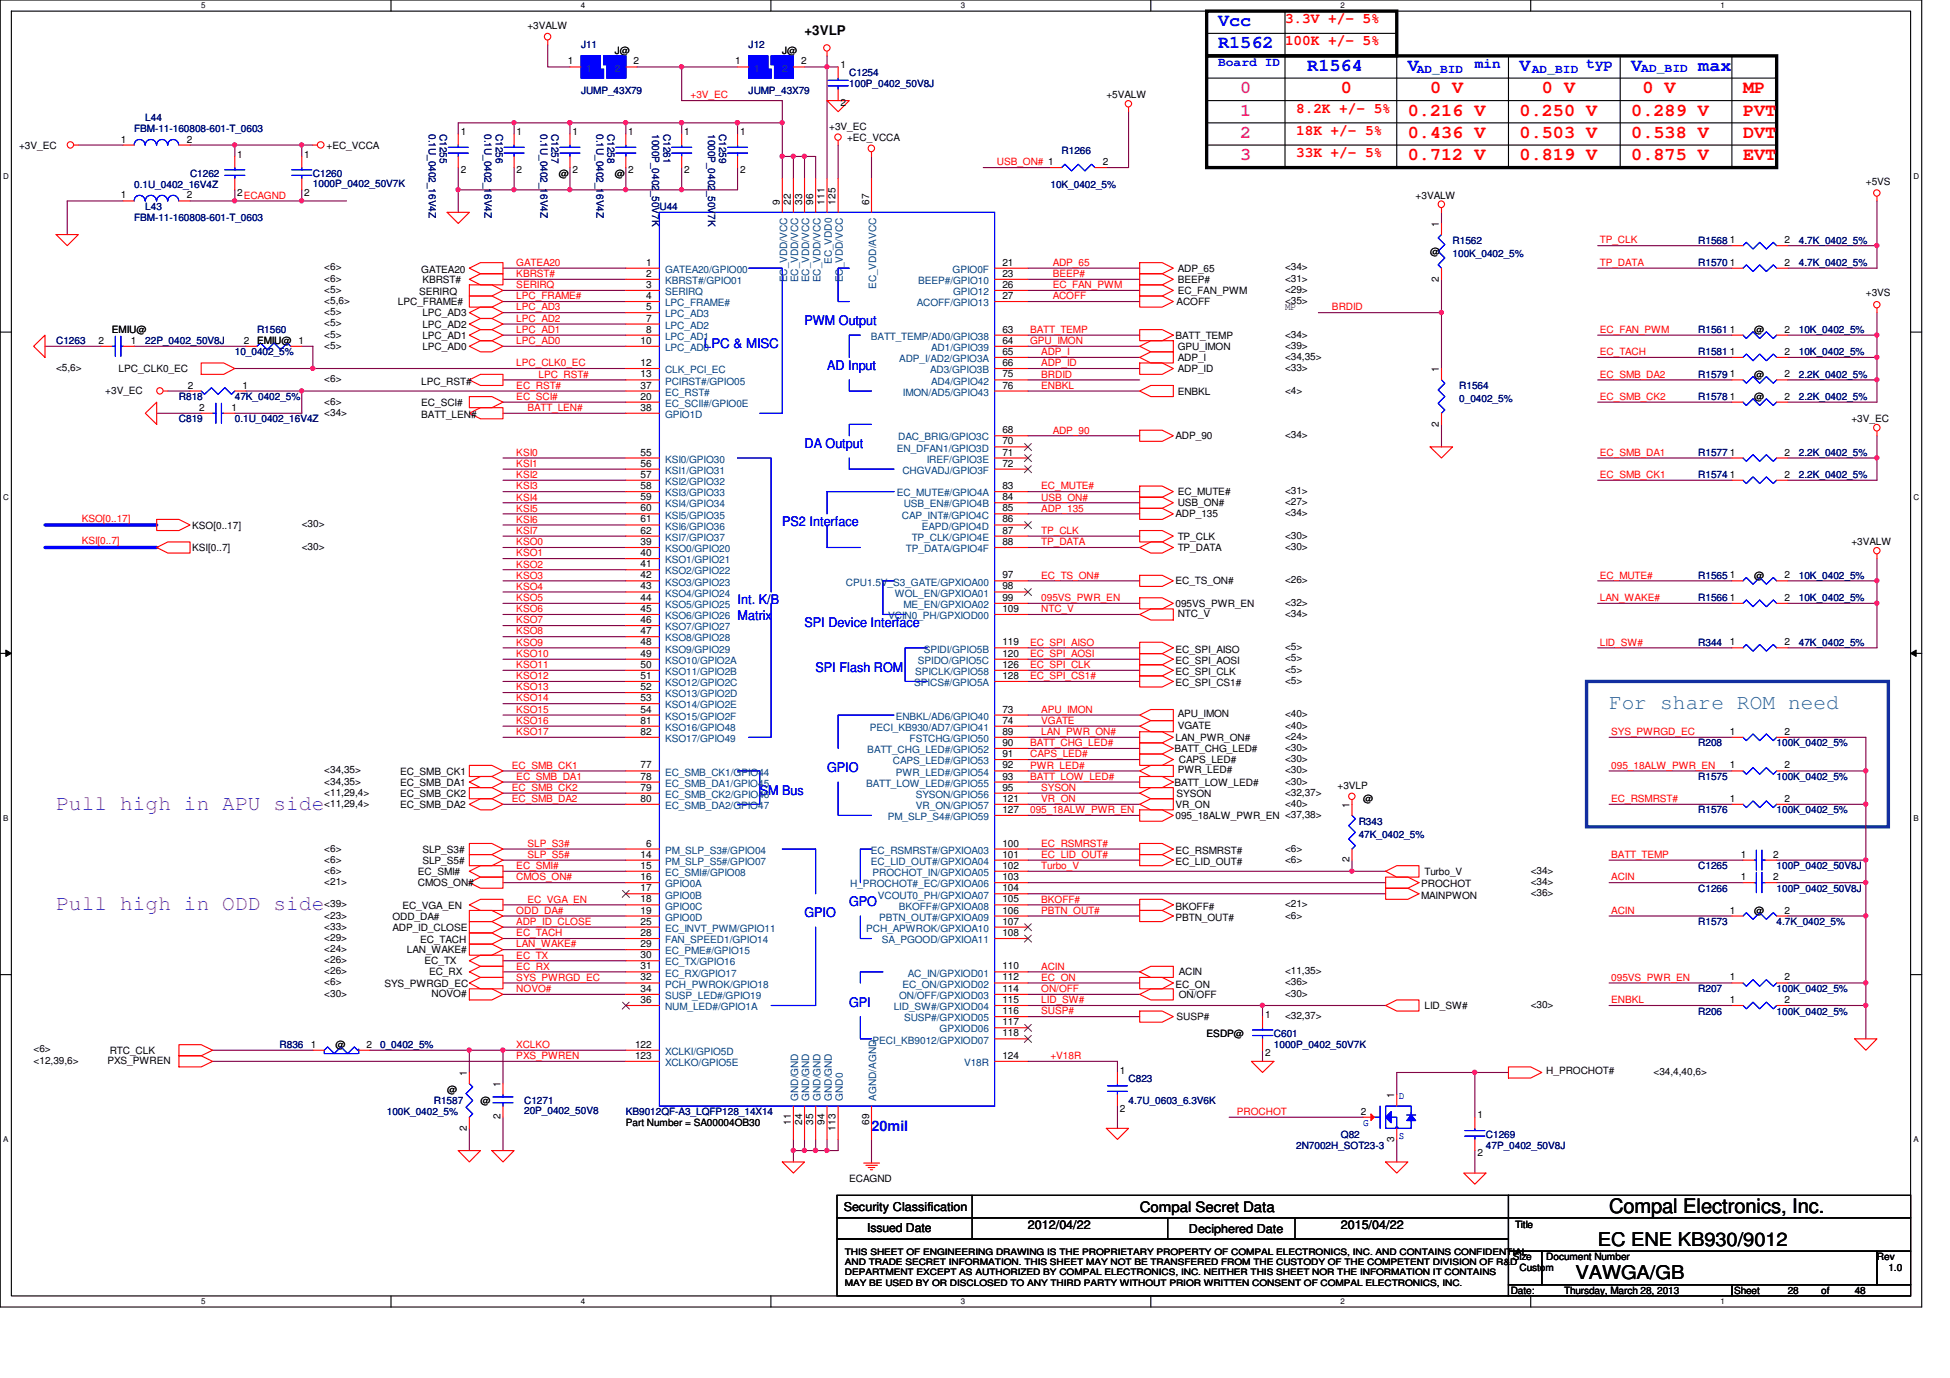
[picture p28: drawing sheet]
<svg xmlns="http://www.w3.org/2000/svg" width="297mm" height="210mm" viewBox="0 0 297 210" stroke-linecap="round" stroke-linejoin="round" font-family="sans-serif">
<defs><g id="words">
<text font-size="3.2" fill="#0080c0" x="245.1" y="108">For share ROM need</text>
<g font-size="3.2" fill="#8000ff">
<text x="8.5" y="123.4">Pull high in APU side</text>
<text x="8.5" y="138.7">Pull high in ODD side</text>
</g>
<text font-size="3" x="245.1" y="184.8">Compal Electronics, Inc.</text>
<g font-size="2.9">
<text x="243.4" y="189.8">EC ENE KB930/9012</text>
<text x="240" y="194.9">VAWGA/GB</text>
</g>
<g font-size="2.7" fill="#00f">
<text x="185.5" y="4">Vcc</text>
<text x="185.5" y="7.4">R1562</text>
<text x="199.1" y="10.8">R1564</text>
<text x="214.5" y="10.8">V</text>
<text x="231.5" y="10.8">V</text>
<text x="248.5" y="10.8">V</text>
<text x="258.7" y="10.8">max</text>
</g>
<g font-size="2.7" fill="#f0f">
<text x="188.9" y="14.2">0</text>
<text x="188.9" y="17.6">1</text>
<text x="188.9" y="21">2</text>
<text x="188.9" y="24.4">3</text>
</g>
<g font-size="2.7" fill="#f00">
<text x="204.3" y="14.2">0</text>
<text x="214.5" y="17.6">0.216 V</text>
<text x="217.8" y="14.2">0 V</text>
<text x="231.5" y="17.6">0.250 V</text>
<text x="234.9" y="14.2">0 V</text>
<text x="248.5" y="17.6">0.289 V</text>
<text x="250.2" y="14.2">0 V</text>
<text x="265.5" y="17.6">PVT</text>
<text x="265.5" y="14.2">MP</text>
<text x="214.5" y="21">0.436 V</text>
<text x="231.5" y="21">0.503 V</text>
<text x="248.5" y="21">0.538 V</text>
<text x="265.5" y="21">DVT</text>
<text x="214.5" y="24.4">0.712 V</text>
<text x="231.5" y="24.4">0.819 V</text>
<text x="248.5" y="24.4">0.875 V</text>
<text x="265.5" y="24.4">EVT</text>
</g>
<g font-size="2.2" fill="#f00">
<text x="195.7" y="3.5">3.3V +/- 5%</text>
<text x="195.7" y="6.9">100K +/- 5%</text>
<text x="197.4" y="17.1">8.2K +/- 5%</text>
<text x="197.4" y="20.5">18K +/- 5%</text>
<text x="197.4" y="23.9">33K +/- 5%</text>
</g>
<g font-size="2.2" fill="#00f">
<text x="224.7" y="10.3">min</text>
<text x="241.7" y="10.3">typ</text>
<text x="132.8" y="172.3">20mil</text>
</g>
<text font-size="2.2" x="173.6" y="184.6">Compal Secret Data</text>
<text font-size="2" x="122.6" y="5.3">+3VLP</text>
<g font-size="2" fill="#00f">
<text x="107.2" y="53">LPC &amp; MISC</text>
<text x="122.6" y="49.5">PWM Output</text>
<text x="126" y="56.3">AD Input</text>
<text x="122.6" y="68.3">DA Output</text>
<text x="119.2" y="80.2">PS2 Interface</text>
<text x="112.3" y="92.1">Int. K/B</text>
<text x="112.3" y="94.5">Matrix</text>
<text x="122.6" y="95.5">SPI Device Interface</text>
<text x="124.2" y="102.3">SPI Flash ROM</text>
<text x="126" y="117.6">GPIO</text>
<text x="115.7" y="121">SM Bus</text>
<text x="122.6" y="139.7">GPIO</text>
<text x="129.4" y="138">GPO</text>
<text x="129.4" y="153.4">GPI</text>
</g>
<g font-size="1.9" fill="#00f">
<text x="185.5" y="10.1">Board ID</text>
<text x="215.8" y="11.1">AD_BID</text>
<text x="233.3" y="11.1">AD_BID</text>
<text x="250" y="10.9">AD_BID</text>
</g>
<g font-size="1.9">
<text x="128.5" y="184.4">Security Classification</text>
<text x="132.1" y="187.7">Issued Date</text>
<text x="156.6" y="187.2">2012/04/22</text>
<text x="181.1" y="187.9">Deciphered Date</text>
<text x="204.3" y="187.2">2015/04/22</text>
</g>
<g font-size="1.5">
<text x="80.3" y="4.4">+3VALW</text>
<text x="86.5" y="9.8">1</text>
<text x="93.6" y="8.2">J@</text>
<text x="96.5" y="9.8">2</text>
<text x="112" y="9.8">1</text>
<text x="119.2" y="8.2">J@</text>
<text x="122" y="9.8">2</text>
<text x="128.1" y="10.4">1</text>
<text x="128.1" y="16.2">2</text>
<text x="168.5" y="15">+5VALW</text>
<text x="2.9" y="22.6">+3V_EC</text>
<text x="18.4" y="21.7">1</text>
<text x="28.4" y="21.7">2</text>
<text x="49.7" y="22.6">+EC_VCCA</text>
<text x="70.2" y="20.6">1</text>
<text x="78.7" y="20.6">1</text>
<text x="87.2" y="20.6">1</text>
<text x="95.7" y="20.6">1</text>
<text x="104.2" y="20.6">1</text>
<text x="112.7" y="20.6">1</text>
<text x="126.3" y="19.8">+3V_EC</text>
<text x="129" y="21.5">+EC_VCCA</text>
<text x="36.1" y="24">1</text>
<text x="36.1" y="29.8">2</text>
<text x="46.4" y="24">1</text>
<text x="46.4" y="29.8">2</text>
<text x="70.2" y="26.4">2</text>
<text x="78.7" y="26.4">2</text>
<text x="85.1" y="26.9">@</text>
<text x="87.2" y="26.4">2</text>
<text x="93.6" y="26.9">@</text>
<text x="95.7" y="26.4">2</text>
<text x="104.2" y="26.4">2</text>
<text x="112.7" y="26.4">2</text>
<text x="168" y="25.1">2</text>
<text x="284.2" y="28.1">+5VS</text>
<text x="18.4" y="30.2">1</text>
<text x="28.4" y="30.2">2</text>
<text x="118.8" y="31.2" transform="rotate(-90 118.8 31.2)">9</text>
<text x="120.5" y="31.2" transform="rotate(-90 120.5 31.2)">22</text>
<text x="122.2" y="31.2" transform="rotate(-90 122.2 31.2)">33</text>
<text x="123.9" y="31.2" transform="rotate(-90 123.9 31.2)">96</text>
<text x="125.6" y="31.2" transform="rotate(-90 125.6 31.2)">111</text>
<text x="127.3" y="31.2" transform="rotate(-90 127.3 31.2)">125</text>
<text x="132.4" y="31.2" transform="rotate(-90 132.4 31.2)">67</text>
<text x="215.6" y="30.3">+3VALW</text>
<text x="219.2" y="34.5" transform="rotate(-90 219.2 34.5)">1</text>
<text x="49.4" y="41.2">&lt;6&gt;</text>
<text x="64.2" y="41.6">GATEA20</text>
<text x="98.4" y="40.5">1</text>
<text x="152.7" y="40.5">21</text>
<text x="179.4" y="41.4">ADP_65</text>
<text x="195.7" y="41.2">&lt;34&gt;</text>
<text x="217.8" y="38.8">@</text>
<text x="263.5" y="40.5">1</text>
<text x="263.5" y="37">1</text>
<text x="271.8" y="40.5">2</text>
<text x="271.8" y="37">2</text>
<text x="49.4" y="42.9">&lt;6&gt;</text>
<text x="49.4" y="46.3">&lt;5,6&gt;</text>
<text x="49.4" y="44.6">&lt;5&gt;</text>
<text x="60.6" y="46.5">LPC_FRAME#</text>
<text x="63.8" y="45">SERIRQ</text>
<text x="64.3" y="43.1">KBRST#</text>
<text x="98.4" y="42.2">2</text>
<text x="98.4" y="43.9">3</text>
<text x="98.4" y="45.6">4</text>
<text x="98.4" y="47.2">5</text>
<text x="152.7" y="42.2">23</text>
<text x="152.7" y="45.6">27</text>
<text x="152.7" y="43.9">26</text>
<text x="179.2" y="46.5">ACOFF</text>
<text x="179.4" y="44.8">EC_FAN_PWM</text>
<text x="179.4" y="43.1">BEEP#</text>
<text x="195.7" y="46.3">&lt;35&gt;</text>
<text x="195.7" y="44.6">&lt;29&gt;</text>
<text x="195.7" y="42.9">&lt;31&gt;</text>
<text x="195.7" y="47.2">MP</text>
<text x="219.2" y="42.9" transform="rotate(-90 219.2 42.9)">2</text>
<text x="284.2" y="45.1">+3VS</text>
<text x="15" y="52.4">2</text>
<text x="17.1" y="50.8">EMIU@</text>
<text x="19.9" y="52.4">1</text>
<text x="37.1" y="52.4">2</text>
<text x="39.2" y="52.5">EMIU@ 1</text>
<text x="49.4" y="49.7">&lt;5&gt;</text>
<text x="49.4" y="53.1">&lt;5&gt;</text>
<text x="49.4" y="48">&lt;5&gt;</text>
<text x="49.4" y="51.4">&lt;5&gt;</text>
<text x="64.3" y="49.9">LPC_AD2</text>
<text x="64.3" y="53.3">LPC_AD0</text>
<text x="64.3" y="48.2">LPC_AD3</text>
<text x="64.3" y="51.6">LPC_AD1</text>
<text x="97.6" y="52.4">10</text>
<text x="98.4" y="49">7</text>
<text x="98.4" y="50.7">8</text>
<text x="152.7" y="50.7">63</text>
<text x="152.7" y="52.4">64</text>
<text x="179.1" y="51.6">BATT_TEMP</text>
<text x="179.4" y="53.3">GPU_IMON</text>
<text x="195.7" y="51.4">&lt;34&gt;</text>
<text x="195.7" y="53.1">&lt;39&gt;</text>
<text x="263.5" y="50.7">1</text>
<text x="267.2" y="50.8">@</text>
<text x="271.8" y="50.7">2</text>
<text x="8.5" y="56.5">&lt;5,6&gt;</text>
<text x="16" y="59.9">+3V_EC</text>
<text x="18.1" y="56.7">LPC_CLK0_EC</text>
<text x="28.6" y="59.2">2</text>
<text x="37" y="59.2">1</text>
<text x="49.4" y="58.2">&lt;6&gt;</text>
<text x="64.2" y="58.6">LPC_RST#</text>
<text x="97.6" y="55.8">12</text>
<text x="97.6" y="57.5">13</text>
<text x="97.6" y="59.2">37</text>
<text x="152.7" y="54.1">65</text>
<text x="152.7" y="55.8">66</text>
<text x="152.7" y="59.2">76</text>
<text x="152.7" y="57.5">75</text>
<text x="179.4" y="55">ADP_I</text>
<text x="179.4" y="56.7">ADP_ID</text>
<text x="195.7" y="54.8">&lt;34,35&gt;</text>
<text x="195.7" y="59.9">&lt;4&gt;</text>
<text x="195.7" y="56.5">&lt;33&gt;</text>
<text x="219.2" y="56.7" transform="rotate(-90 219.2 56.7)">1</text>
<text x="263.5" y="57.5">1</text>
<text x="263.5" y="54.1">1</text>
<text x="267.2" y="57.5">@</text>
<text x="271.8" y="57.5">2</text>
<text x="271.8" y="54.1">2</text>
<text x="30.3" y="62.6">2</text>
<text x="35.3" y="62.6">1</text>
<text x="49.4" y="61.6">&lt;6&gt;</text>
<text x="49.4" y="63.3">&lt;34&gt;</text>
<text x="64.2" y="61.8">EC_SCI#</text>
<text x="64.2" y="63.7">BATT_LEN#</text>
<text x="97.6" y="60.9">20</text>
<text x="97.6" y="62.6">38</text>
<text x="152.7" y="66">68</text>
<text x="179.4" y="60.1">ENBKL</text>
<text x="219.2" y="65" transform="rotate(-90 219.2 65)">2</text>
<text x="263.5" y="60.9">1</text>
<text x="267.2" y="61">@</text>
<text x="271.8" y="60.9">2</text>
<text x="282" y="64.3">+3V_EC</text>
<text x="97.6" y="69.4">55</text>
<text x="97.6" y="71.1">56</text>
<text x="152.7" y="71.1">72</text>
<text x="152.7" y="67.7">70</text>
<text x="152.7" y="69.4">71</text>
<text x="179.1" y="66.9">ADP_90</text>
<text x="195.7" y="66.7">&lt;34&gt;</text>
<text x="263.5" y="69.4">1</text>
<text x="271.8" y="69.4">2</text>
<text x="97.6" y="72.8">57</text>
<text x="97.6" y="74.5">58</text>
<text x="97.6" y="76.2">59</text>
<text x="97.6" y="77.9">60</text>
<text x="152.7" y="77.9">85</text>
<text x="152.7" y="76.2">84</text>
<text x="152.7" y="74.5">83</text>
<text x="179.4" y="75.4">EC_MUTE#</text>
<text x="179.4" y="77.1">USB_ON#</text>
<text x="195.7" y="75.2">&lt;31&gt;</text>
<text x="195.7" y="77">&lt;27&gt;</text>
<text x="263.5" y="72.8">1</text>
<text x="271.8" y="72.8">2</text>
<text x="29.3" y="83.9">KSI[0..7]</text>
<text x="29.3" y="80.5">KSO[0..17]</text>
<text x="46" y="83.7">&lt;30&gt;</text>
<text x="46" y="80.3">&lt;30&gt;</text>
<text x="97.6" y="83">39</text>
<text x="97.6" y="79.6">61</text>
<text x="97.6" y="81.3">62</text>
<text x="152.7" y="79.6">86</text>
<text x="152.7" y="81.3">87</text>
<text x="152.7" y="83">88</text>
<text x="179.1" y="78.8">ADP_135</text>
<text x="179.4" y="83.9">TP_DATA</text>
<text x="179.4" y="82.2">TP_CLK</text>
<text x="195.7" y="78.7">&lt;34&gt;</text>
<text x="195.7" y="83.7">&lt;30&gt;</text>
<text x="195.7" y="82">&lt;30&gt;</text>
<text x="282" y="83.1">+3VALW</text>
<text x="97.6" y="84.7">40</text>
<text x="97.6" y="86.4">41</text>
<text x="97.6" y="88.1">42</text>
<text x="97.6" y="89.8">43</text>
<text x="152.7" y="88.1">97</text>
<text x="152.7" y="89.8">98</text>
<text x="179.1" y="89">EC_TS_ON#</text>
<text x="195.7" y="88.9">&lt;26&gt;</text>
<text x="263.5" y="88.1">1</text>
<text x="267.2" y="88.2">@</text>
<text x="271.8" y="88.1">2</text>
<text x="97.6" y="91.5">44</text>
<text x="97.6" y="93.2">45</text>
<text x="97.6" y="94.9">46</text>
<text x="152.7" y="93.2">109</text>
<text x="152.7" y="91.5">99</text>
<text x="179.1" y="92.5">095VS_PWR_EN</text>
<text x="179.4" y="94">NTC_V</text>
<text x="195.7" y="92.2">&lt;32&gt;</text>
<text x="195.7" y="94">&lt;34&gt;</text>
<text x="263.5" y="91.5">1</text>
<text x="271.8" y="91.5">2</text>
<text x="97.6" y="96.6">47</text>
<text x="97.6" y="98.3">48</text>
<text x="97.6" y="100">49</text>
<text x="97.6" y="101.7">50</text>
<text x="152.7" y="101.7">126</text>
<text x="152.7" y="98.3">119</text>
<text x="152.7" y="100">120</text>
<text x="179.1" y="99.4">EC_SPI_AISO</text>
<text x="179.1" y="101.1">EC_SPI_AOSI</text>
<text x="195.7" y="99.1">&lt;5&gt;</text>
<text x="195.7" y="100.8">&lt;5&gt;</text>
<text x="263.5" y="98.3">1</text>
<text x="271.8" y="98.3">2</text>
<text x="97.6" y="103.4">51</text>
<text x="97.6" y="105.1">52</text>
<text x="97.6" y="106.8">53</text>
<text x="152.7" y="103.4">128</text>
<text x="179.1" y="102.8">EC_SPI_CLK</text>
<text x="179.1" y="104.5">EC_SPI_CS1#</text>
<text x="195.7" y="102.5">&lt;5&gt;</text>
<text x="195.7" y="104.2">&lt;5&gt;</text>
<text x="97.6" y="108.5">54</text>
<text x="97.6" y="110.2">81</text>
<text x="97.6" y="111.9">82</text>
<text x="152.7" y="113.6">90</text>
<text x="152.7" y="108.5">73</text>
<text x="152.7" y="110.2">74</text>
<text x="152.7" y="111.9">89</text>
<text x="179.1" y="112.9">LAN_PWR_ON#</text>
<text x="179.4" y="109.3">APU_IMON</text>
<text x="179.4" y="111">VGATE</text>
<text x="195.7" y="112.7">&lt;24&gt;</text>
<text x="195.7" y="109.3">&lt;40&gt;</text>
<text x="195.7" y="111">&lt;40&gt;</text>
<text x="263.5" y="111.9">1</text>
<text x="271.8" y="111.9">2</text>
<text x="49.4" y="117.8">&lt;34,35&gt;</text>
<text x="49.4" y="119.5">&lt;34,35&gt;</text>
<text x="61" y="118">EC_SMB_CK1</text>
<text x="61" y="119.7">EC_SMB_DA1</text>
<text x="97.6" y="117.1">77</text>
<text x="97.6" y="118.7">78</text>
<text x="152.7" y="118.7">93</text>
<text x="152.7" y="115.3">91</text>
<text x="152.7" y="117.1">92</text>
<text x="178.9" y="114.6">BATT_CHG_LED#</text>
<text x="178.9" y="119.7">BATT_LOW_LED#</text>
<text x="179.4" y="117.8">PWR_LED#</text>
<text x="179.6" y="116.2">CAPS_LED#</text>
<text x="195.7" y="114.4">&lt;30&gt;</text>
<text x="195.7" y="119.5">&lt;30&gt;</text>
<text x="195.7" y="116.1">&lt;30&gt;</text>
<text x="195.7" y="117.8">&lt;30&gt;</text>
<text x="263.5" y="117.1">1</text>
<text x="271.8" y="117.1">2</text>
<text x="49.4" y="121.2">&lt;11,29,4&gt;</text>
<text x="49.4" y="122.9">&lt;11,29,4&gt;</text>
<text x="61" y="121.4">EC_SMB_CK2</text>
<text x="61" y="123.1">EC_SMB_DA2</text>
<text x="97.6" y="120.4">79</text>
<text x="97.6" y="122.1">80</text>
<text x="152.7" y="120.4">95</text>
<text x="152.7" y="123.8">127</text>
<text x="152.7" y="122.1">121</text>
<text x="179.1" y="123.1">VR_ON</text>
<text x="179.1" y="124.8">095_18ALW_PWR_EN &lt;37,38&gt;</text>
<text x="179.2" y="121.4">SYSON</text>
<text x="195.7" y="121.2">&lt;32,37&gt;</text>
<text x="195.7" y="122.9">&lt;40&gt;</text>
<text x="203.7" y="120.2">+3VLP</text>
<text x="205.6" y="123" transform="rotate(-90 205.6 123)">1</text>
<text x="207.6" y="122.2">@</text>
<text x="263.5" y="122.1">1</text>
<text x="271.8" y="122.1">2</text>
<text x="49.4" y="129.7">&lt;6&gt;</text>
<text x="49.4" y="131.4">&lt;6&gt;</text>
<text x="64.3" y="129.9">SLP_S3#</text>
<text x="64.3" y="131.6">SLP_S5#</text>
<text x="97.6" y="130.6">14</text>
<text x="98.4" y="128.9">6</text>
<text x="152.7" y="128.9">100</text>
<text x="152.7" y="130.6">101</text>
<text x="179.1" y="130">EC_RSMRST#</text>
<text x="179.1" y="131.7">EC_LID_OUT#</text>
<text x="195.7" y="129.7">&lt;6&gt;</text>
<text x="195.7" y="131.4">&lt;6&gt;</text>
<text x="205.6" y="131.4" transform="rotate(-90 205.6 131.4)">2</text>
<text x="265.2" y="130.6">1</text>
<text x="270.1" y="130.6">2</text>
<text x="49.4" y="133.1">&lt;6&gt;</text>
<text x="49.4" y="134.8">&lt;21&gt;</text>
<text x="63.7" y="133.3">EC_SMI#</text>
<text x="63.7" y="135">CMOS_ON#</text>
<text x="97.6" y="132.3">15</text>
<text x="97.6" y="134.1">16</text>
<text x="97.6" y="135.8">17</text>
<text x="97.6" y="137.5">18</text>
<text x="152.7" y="135.8">104</text>
<text x="152.7" y="134.1">103</text>
<text x="152.7" y="137.5">105</text>
<text x="152.7" y="132.3">102</text>
<text x="216.5" y="136.9">MAINPWON</text>
<text x="216.5" y="135.2">PROCHOT</text>
<text x="217" y="133.3">Turbo_V</text>
<text x="233.2" y="136.5">&lt;36&gt;</text>
<text x="233.2" y="134.8">&lt;34&gt;</text>
<text x="233.2" y="133.1">&lt;34&gt;</text>
<text x="265.2" y="134.1">1</text>
<text x="270.1" y="134.1">2</text>
<text x="49.4" y="139.9">&lt;23&gt;</text>
<text x="49.4" y="141.6">&lt;33&gt;</text>
<text x="49.4" y="138.2">&lt;39&gt;</text>
<text x="49.4" y="143.3">&lt;29&gt;</text>
<text x="59.8" y="140.1">ODD_DA#</text>
<text x="59.8" y="141.8">ADP_ID_CLOSE</text>
<text x="61.3" y="138.4">EC_VGA_EN</text>
<text x="64" y="143.7">EC_TACH</text>
<text x="97.6" y="139.1">19</text>
<text x="97.6" y="140.8">25</text>
<text x="97.6" y="142.6">28</text>
<text x="152.7" y="139.1">106</text>
<text x="152.7" y="140.8">107</text>
<text x="152.7" y="142.6">108</text>
<text x="179.1" y="138.6">BKOFF#</text>
<text x="179.1" y="140.3">PBTN_OUT#</text>
<text x="195.7" y="138.2">&lt;21&gt;</text>
<text x="195.7" y="139.9">&lt;6&gt;</text>
<text x="263.5" y="139.1">1</text>
<text x="267.2" y="139.2">@</text>
<text x="271.8" y="139.1">2</text>
<text x="49.4" y="145">&lt;24&gt;</text>
<text x="49.4" y="146.7">&lt;26&gt;</text>
<text x="49.4" y="148.4">&lt;26&gt;</text>
<text x="62" y="145.2">LAN_WAKE#</text>
<text x="64.7" y="146.9">EC_TX</text>
<text x="65.4" y="148.6">EC_RX</text>
<text x="97.6" y="144.3">29</text>
<text x="97.6" y="146">30</text>
<text x="97.6" y="147.7">31</text>
<text x="97.6" y="149.4">32</text>
<text x="152.7" y="147.7">110</text>
<text x="152.7" y="149.4">112</text>
<text x="179.6" y="148.6">ACIN</text>
<text x="195.7" y="148.4">&lt;11,35&gt;</text>
<text x="263.5" y="149.4">1</text>
<text x="271.8" y="149.4">2</text>
<text x="49.4" y="150.1">&lt;6&gt;</text>
<text x="49.4" y="151.8">&lt;30&gt;</text>
<text x="58.6" y="150.3">SYS_PWRGD_EC</text>
<text x="65.7" y="151.8">NOVO#</text>
<text x="97.6" y="151.1">34</text>
<text x="97.6" y="152.8">36</text>
<text x="152.7" y="151.1">114</text>
<text x="152.7" y="152.8">115</text>
<text x="152.7" y="154.5">116</text>
<text x="179.1" y="150.5">EC_ON</text>
<text x="179.2" y="155.4">SUSP#</text>
<text x="179.6" y="152">ON/OFF</text>
<text x="192.7" y="155">1</text>
<text x="195.7" y="155.2">&lt;32,37&gt;</text>
<text x="195.7" y="150.1">&lt;36&gt;</text>
<text x="195.7" y="151.8">&lt;30&gt;</text>
<text x="217" y="153.7">LID_SW#</text>
<text x="233.2" y="153.5">&lt;30&gt;</text>
<text x="263.5" y="152.8">1</text>
<text x="271.8" y="152.8">2</text>
<text x="5.1" y="160.3">&lt;6&gt;</text>
<text x="16.7" y="160.5">RTC_CLK</text>
<text x="47.4" y="159.6">1</text>
<text x="51.1" y="159.6">@</text>
<text x="55.8" y="159.6">2</text>
<text x="96.7" y="159.6">122</text>
<text x="96.7" y="161.3">123</text>
<text x="152.7" y="157.9">118</text>
<text x="152.7" y="156.2">117</text>
<text x="152.7" y="161.3">124</text>
<text x="183.8" y="157.9">ESDP@</text>
<text x="192.7" y="160.8">2</text>
<text x="5.1" y="162.1">&lt;12,39,6&gt;</text>
<text x="16.4" y="162.1">PXS_PWREN</text>
<text x="68.1" y="166.5">@</text>
<text x="71.1" y="163.9" transform="rotate(-90 71.1 163.9)">1</text>
<text x="76.2" y="165.6" transform="rotate(-90 76.2 165.6)">1</text>
<text x="170.6" y="163.5">1</text>
<text x="212.4" y="167.3" transform="rotate(-90 212.4 167.3)">1</text>
<text x="235.5" y="163.6">H_PROCHOT#</text>
<text x="251.9" y="163.7">&lt;34,4,40,6&gt;</text>
<text x="71.1" y="172.2" transform="rotate(-90 71.1 172.2)">2</text>
<text x="73.2" y="168.1">@</text>
<text x="76.2" y="170.5" transform="rotate(-90 76.2 170.5)">2</text>
<text x="95.3" y="171.6">Part Number = SA00004OB30</text>
<text x="120.5" y="171.4" transform="rotate(-90 120.5 171.4)">11</text>
<text x="122.2" y="171.4" transform="rotate(-90 122.2 171.4)">24</text>
<text x="123.9" y="171.4" transform="rotate(-90 123.9 171.4)">35</text>
<text x="125.6" y="171.4" transform="rotate(-90 125.6 171.4)">94</text>
<text x="127.3" y="172.2" transform="rotate(-90 127.3 172.2)">113</text>
<text x="132.4" y="171.4" transform="rotate(-90 132.4 171.4)">69</text>
<text x="170.6" y="169.3">2</text>
<text x="207.3" y="169.8">2</text>
<text x="212.4" y="173.9" transform="rotate(-90 212.4 173.9)">3</text>
<text x="225" y="170.3">1</text>
<text x="225" y="176.1">2</text>
<text x="129.4" y="180.1">ECAGND</text>
<text x="230.5" y="192">Size</text>
<text x="230.8" y="187.1">Title</text>
<text x="235.5" y="192">Document Number</text>
<text x="285.9" y="192">Rev</text>
<text x="230.1" y="197.1">Date:</text>
<text x="231.5" y="193.7">Custom</text>
<text x="238.3" y="197.1">Thursday, March 28, 2013</text>
<text x="264.2" y="197.1">Sheet</text>
<text x="272.3" y="197.1">28</text>
<text x="277.4" y="197.1">of</text>
<text x="282.5" y="197.1">48</text>
<text x="287.7" y="193.7">1.0</text>
</g>
<g font-size="1.5" fill="#000080">
<text x="88.5" y="7.4">J11</text>
<text x="114" y="7.4">J12</text>
<text x="129.4" y="11.6">C1254</text>
<text x="88.5" y="14.3">JUMP_43X79</text>
<text x="114" y="14.3">JUMP_43X79</text>
<text x="129.4" y="13.3">100P_0402_50V8J</text>
<text x="20.4" y="20.1">FBM-11-160808-601-T_0603</text>
<text x="22.1" y="18.4">L44</text>
<text x="65.3" y="20.4" transform="rotate(90 65.3 20.4)">0.1U_0402_16V4Z</text>
<text x="67" y="20.4" transform="rotate(90 67 20.4)">C1255</text>
<text x="73.8" y="20.4" transform="rotate(90 73.8 20.4)">0.1U_0402_16V4Z</text>
<text x="75.5" y="20.4" transform="rotate(90 75.5 20.4)">C1256</text>
<text x="82.3" y="20.4" transform="rotate(90 82.3 20.4)">0.1U_0402_16V4Z</text>
<text x="84" y="20.4" transform="rotate(90 84 20.4)">C1257</text>
<text x="90.8" y="20.4" transform="rotate(90 90.8 20.4)">0.1U_0402_16V4Z</text>
<text x="92.5" y="20.4" transform="rotate(90 92.5 20.4)">C1258</text>
<text x="99.4" y="20.4" transform="rotate(90 99.4 20.4)">1000P_0402_50V7K</text>
<text x="101" y="20.4" transform="rotate(90 101 20.4)">C1261</text>
<text x="107.9" y="20.4" transform="rotate(90 107.9 20.4)">1000P_0402_50V7K</text>
<text x="109.6" y="20.4" transform="rotate(90 109.6 20.4)">C1259</text>
<text x="161.7" y="23.5">R1266</text>
<text x="20.4" y="28.6">0.1U_0402_16V4Z</text>
<text x="29" y="26.9">C1262</text>
<text x="47.7" y="26.9">C1260</text>
<text x="47.7" y="28.4">1000P_0402_50V7K</text>
<text x="160" y="28.6">10K_0402_5%</text>
<text x="20.4" y="33.7">FBM-11-160808-601-T_0603</text>
<text x="22.1" y="32">L43</text>
<text x="100.5" y="32">U44</text>
<text x="221.3" y="37.1">R1562</text>
<text x="221.3" y="39.2">100K_0402_5%</text>
<text x="258.7" y="40.5">R1570</text>
<text x="258.7" y="37.1">R1568</text>
<text x="274" y="40.5">4.7K_0402_5%</text>
<text x="274" y="37.1">4.7K_0402_5%</text>
<text x="8.5" y="52.5">C1263</text>
<text x="22.1" y="52.5">22P_0402_50V8J</text>
<text x="39.2" y="50.8">R1560</text>
<text x="258.7" y="50.8">R1561</text>
<text x="274" y="50.8">10K_0402_5%</text>
<text x="35.8" y="54.1">10_0402_5%</text>
<text x="222.3" y="59.3">R1564</text>
<text x="258.7" y="57.5">R1579</text>
<text x="258.7" y="54.1">R1581</text>
<text x="274" y="57.5">2.2K_0402_5%</text>
<text x="274" y="54.1">10K_0402_5%</text>
<text x="27.3" y="64.3">C819</text>
<text x="27.3" y="61">R818</text>
<text x="35.8" y="64.3">0.1U_0402_16V4Z</text>
<text x="35.8" y="61">47K_0402_5%</text>
<text x="222.3" y="61.3">0_0402_5%</text>
<text x="258.7" y="61">R1578</text>
<text x="274" y="61">2.2K_0402_5%</text>
<text x="258.7" y="69.5">R1577</text>
<text x="274" y="69.5">2.2K_0402_5%</text>
<text x="258.7" y="72.9">R1574</text>
<text x="274" y="72.9">2.2K_0402_5%</text>
<text x="258.7" y="88.2">R1565</text>
<text x="274" y="88.2">10K_0402_5%</text>
<text x="258.7" y="91.6">R1566</text>
<text x="274" y="91.6">10K_0402_5%</text>
<text x="258.7" y="98.4">R344</text>
<text x="274" y="98.4">47K_0402_5%</text>
<text x="258.7" y="113.7">R208</text>
<text x="270.6" y="113.7">100K_0402_5%</text>
<text x="258.7" y="118.8">R1575</text>
<text x="270.6" y="118.8">100K_0402_5%</text>
<text x="207" y="125.6">R343</text>
<text x="258.7" y="123.9">R1576</text>
<text x="270.6" y="123.9">100K_0402_5%</text>
<text x="207" y="127.7">47K_0402_5%</text>
<text x="258.7" y="135.8">C1266</text>
<text x="258.7" y="132.4">C1265</text>
<text x="270.6" y="135.8">100P_0402_50V8J</text>
<text x="270.6" y="132.4">100P_0402_50V8J</text>
<text x="258.7" y="140.9">R1573</text>
<text x="270.6" y="140.9">4.7K_0402_5%</text>
<text x="258.7" y="151.1">R207</text>
<text x="258.7" y="154.6">R206</text>
<text x="270.6" y="151.1">100K_0402_5%</text>
<text x="270.6" y="154.6">100K_0402_5%</text>
<text x="42.6" y="159.6">R836</text>
<text x="57.9" y="159.6">0_0402_5%</text>
<text x="194.1" y="157.9">C601</text>
<text x="194.1" y="159.6">1000P_0402_50V7K</text>
<text x="171.9" y="164.8">C823</text>
<text x="58.9" y="169.9">100K_0402_5%</text>
<text x="66.1" y="168.1">R1587</text>
<text x="79.8" y="168.1">C1271</text>
<text x="79.8" y="169.7">20P_0402_50V8</text>
<text x="95.3" y="169.9">KB9012QF-A3_LQFP128_14X14</text>
<text x="171.9" y="168.1">4.7U_0603_6.3V6K</text>
<text x="204.3" y="173.3">Q82</text>
<text x="226.4" y="173.3">C1269</text>
<text x="197.4" y="175">2N7002H_SOT23-3</text>
<text x="226.4" y="175">47P_0402_50V8J</text>
</g>
<g font-size="1.5" fill="#004080">
<text x="89.4" y="10.9">1</text>
<text x="93.6" y="10.9">2</text>
<text x="114.9" y="10.9">1</text>
<text x="119.2" y="10.9">2</text>
<text x="101.3" y="41.6">GATEA20/GPIO00</text>
<text x="126.7" y="40.2" transform="rotate(-90 126.7 40.2)">EC_VDD0</text>
<text x="145.1" y="41.6">GPIO0F</text>
<text x="101.3" y="43.3">KBRST#/GPIO01</text>
<text x="101.3" y="45">SERIRQ</text>
<text x="101.3" y="46.7">LPC_FRAME#</text>
<text x="119.9" y="43" transform="rotate(-90 119.9 43)">EC_VDD/VCC</text>
<text x="121.6" y="43" transform="rotate(-90 121.6 43)">EC_VDD/VCC</text>
<text x="123.3" y="43" transform="rotate(-90 123.3 43)">EC_VDD/VCC</text>
<text x="125" y="43" transform="rotate(-90 125 43)">EC_VDD/VCC</text>
<text x="128.4" y="43" transform="rotate(-90 128.4 43)">EC_VDD/VCC</text>
<text x="133.5" y="44" transform="rotate(-90 133.5 44)">EC_VDD/AVCC</text>
<text x="139.7" y="46.7">ACOFF/GPIO13</text>
<text x="139.9" y="43.3">BEEP#/GPIO10</text>
<text x="145.2" y="45">GPIO12</text>
<text x="101.3" y="48.3">LPC_AD3</text>
<text x="101.3" y="50.1">LPC_AD2</text>
<text x="101.3" y="51.8">LPC_AD1</text>
<text x="101.3" y="53.5">LPC_AD0</text>
<text x="132.7" y="51.8">BATT_TEMP/AD0/GPIO38</text>
<text x="141.9" y="53.5">AD1/GPIO39</text>
<text x="101.3" y="56.9">CLK_PCI_EC</text>
<text x="101.3" y="58.6">PCIRST#/GPIO05</text>
<text x="137" y="55.2">ADP_I/AD2/GPIO3A</text>
<text x="141.7" y="56.9">AD3/GPIO3B</text>
<text x="141.9" y="58.6">AD4/GPIO42</text>
<text x="101.3" y="62">EC_SCII#/GPIO0E</text>
<text x="101.3" y="60.3">EC_RST#</text>
<text x="101.3" y="63.7">GPIO1D</text>
<text x="137.5" y="60.3">IMON/AD5/GPIO43</text>
<text x="101.3" y="70.5">KSI0/GPIO30</text>
<text x="136.6" y="68.8">EN_DFAN1/GPIO3D</text>
<text x="136.8" y="67.1">DAC_BRIG/GPIO3C</text>
<text x="141.2" y="70.5">IREF/GPIO3E</text>
<text x="101.3" y="72.2">KSI1/GPIO31</text>
<text x="101.3" y="73.9">KSI2/GPIO32</text>
<text x="101.3" y="75.6">KSI3/GPIO33</text>
<text x="101.3" y="77.3">KSI4/GPIO34</text>
<text x="136.6" y="75.6">EC_MUTE#/GPIO4A</text>
<text x="137.5" y="72.2">CHGVADJ/GPIO3F</text>
<text x="137.7" y="77.3">USB_EN#/GPIO4B</text>
<text x="101.3" y="79">KSI5/GPIO35</text>
<text x="101.3" y="80.7">KSI6/GPIO36</text>
<text x="101.3" y="82.4">KSI7/GPIO37</text>
<text x="137.4" y="79">CAP_INT#/GPIO4C</text>
<text x="138.9" y="82.4">TP_CLK/GPIO4E</text>
<text x="140.4" y="80.7">EAPD/GPIO4D</text>
<text x="101.3" y="84.1">KSO0/GPIO20</text>
<text x="101.3" y="85.8">KSO1/GPIO21</text>
<text x="101.3" y="87.5">KSO2/GPIO22</text>
<text x="101.3" y="89.2">KSO3/GPIO23</text>
<text x="128.9" y="89.2">CPU1.5V_S3_GATE/GPXIOA00</text>
<text x="138" y="84.1">TP_DATA/GPIO4F</text>
<text x="101.3" y="90.9">KSO4/GPIO24</text>
<text x="101.3" y="92.6">KSO5/GPIO25</text>
<text x="101.3" y="94.3">KSO6/GPIO26</text>
<text x="135.3" y="94.3">VCIN0_PH/GPXIOD00</text>
<text x="136.3" y="90.9">WOL_EN/GPXIOA01</text>
<text x="137.6" y="92.6">ME_EN/GPXIOA02</text>
<text x="101.3" y="96">KSO7/GPIO27</text>
<text x="101.3" y="97.7">KSO8/GPIO28</text>
<text x="101.3" y="99.4">KSO9/GPIO29</text>
<text x="101.3" y="101.1">KSO10/GPIO2A</text>
<text x="139.8" y="101.1">SPIDO/GPIO5C</text>
<text x="140.7" y="99.4">SPIDI/GPIO5B</text>
<text x="101.3" y="102.8">KSO11/GPIO2B</text>
<text x="101.3" y="104.5">KSO12/GPIO2C</text>
<text x="101.3" y="106.2">KSO13/GPIO2D</text>
<text x="101.3" y="107.9">KSO14/GPIO2E</text>
<text x="139.3" y="104.5">SPICS#/GPIO5A</text>
<text x="139.4" y="102.8">SPICLK/GPIO58</text>
<text x="101.3" y="109.6">KSO15/GPIO2F</text>
<text x="101.3" y="111.3">KSO16/GPIO48</text>
<text x="101.3" y="113">KSO17/GPIO49</text>
<text x="132.5" y="111.3">PECI_KB930/AD7/GPIO41</text>
<text x="136.4" y="109.6">ENBKL/AD6/GPIO40</text>
<text x="138.6" y="113">FSTCHG/GPIO50</text>
<text x="101.3" y="118.2">EC_SMB_CK1/GPIO44</text>
<text x="101.3" y="119.8">EC_SMB_DA1/GPIO45</text>
<text x="131.9" y="119.8">BATT_LOW_LED#/GPIO55</text>
<text x="132.1" y="114.7">BATT_CHG_LED#/GPIO52</text>
<text x="136" y="116.4">CAPS_LED#/GPIO53</text>
<text x="136.5" y="118.2">PWR_LED#/GPIO54</text>
<text x="101.3" y="121.5">EC_SMB_CK2/GPIO46</text>
<text x="101.3" y="123.2">EC_SMB_DA2/GPIO47</text>
<text x="135.3" y="124.9">PM_SLP_S4#/GPIO59</text>
<text x="139.5" y="121.5">SYSON/GPIO56</text>
<text x="139.5" y="123.2">VR_ON/GPIO57</text>
<text x="101.3" y="130">PM_SLP_S3#/GPIO04</text>
<text x="101.3" y="131.7">PM_SLP_S5#/GPIO07</text>
<text x="132.7" y="130">EC_RSMRST#/GPXIOA03</text>
<text x="132.7" y="131.7">EC_LID_OUT#/GPXIOA04</text>
<text x="101.3" y="133.4">EC_SMI#/GPIO08</text>
<text x="101.3" y="135.2">GPIO0A</text>
<text x="101.3" y="136.9">GPIO0B</text>
<text x="129.5" y="135.2">H_PROCHOT#_EC/GPXIOA06</text>
<text x="132.9" y="133.4">PROCHOT_IN/GPXIOA05</text>
<text x="133.7" y="136.9">VCOUT0_PH/GPXIOA07</text>
<text x="101.3" y="138.6">GPIO0C</text>
<text x="101.3" y="140.3">GPIO0D</text>
<text x="101.3" y="141.9">EC_INVT_PWM/GPIO11</text>
<text x="101.3" y="143.7">FAN_SPEED1/GPIO14</text>
<text x="131.9" y="141.9">PCH_APWROK/GPXIOA10</text>
<text x="133.9" y="140.3">PBTN_OUT#/GPXIOA09</text>
<text x="134.3" y="143.7">SA_PGOOD/GPXIOA11</text>
<text x="136.9" y="138.6">BKOFF#/GPXIOA08</text>
<text x="101.3" y="145.4">EC_PME#/GPIO15</text>
<text x="101.3" y="147.1">EC_TX/GPIO16</text>
<text x="101.3" y="148.8">EC_RX/GPIO17</text>
<text x="138.3" y="148.8">AC_IN/GPXIOD01</text>
<text x="101.3" y="150.5">PCH_PWROK/GPIO18</text>
<text x="101.3" y="152.2">SUSP_LED#/GPIO19</text>
<text x="101.3" y="153.9">NUM_LED#/GPIO1A</text>
<text x="136.1" y="153.9">LID_SW#/GPXIOD04</text>
<text x="136.9" y="152.2">ON/OFF/GPXIOD03</text>
<text x="137.5" y="150.5">EC_ON/GPXIOD02</text>
<text x="137.7" y="155.6">SUSP#/GPXIOD05</text>
<text x="101.3" y="160.7">XCLKI/GPIO5D</text>
<text x="132.9" y="159">PECI_KB9012/GPXIOD07</text>
<text x="143.1" y="157.3">GPXIOD06</text>
<text x="101.3" y="162.4">XCLKO/GPIO5E</text>
<text x="121.6" y="167.6" transform="rotate(-90 121.6 167.6)">GND/GND</text>
<text x="123.3" y="167.6" transform="rotate(-90 123.3 167.6)">GND/GND</text>
<text x="125" y="167.6" transform="rotate(-90 125 167.6)">GND/GND</text>
<text x="126.7" y="167.6" transform="rotate(-90 126.7 167.6)">GND/GND</text>
<text x="128.4" y="167.6" transform="rotate(-90 128.4 167.6)">GND0</text>
<text x="133.5" y="167.6" transform="rotate(-90 133.5 167.6)">AGND/AGND</text>
<text x="146.9" y="162.4">V18R</text>
</g>
<g font-size="1.5" fill="#f00">
<text x="105.2" y="15">+3V_EC</text>
<text x="151.8" y="25.2">USB_ON# 1</text>
<text x="37.1" y="30.3">ECAGND</text>
<text x="78.7" y="40.5">GATEA20</text>
<text x="160.4" y="40.5">ADP_65</text>
<text x="243.7" y="40.5">TP_DATA</text>
<text x="243.7" y="37.1">TP_CLK</text>
<text x="78.7" y="43.9">SERIRQ</text>
<text x="78.7" y="47.3">LPC_AD3</text>
<text x="78.7" y="45.6">LPC_FRAME#</text>
<text x="78.7" y="42.2">KBRST#</text>
<text x="160.4" y="45.6">ACOFF</text>
<text x="160.4" y="43.9">EC_FAN_PWM</text>
<text x="160.4" y="42.2">BEEP#</text>
<text x="202.9" y="47.3">BRDID</text>
<text x="78.7" y="52.4">LPC_AD0</text>
<text x="78.7" y="50.7">LPC_AD1</text>
<text x="78.7" y="49">LPC_AD2</text>
<text x="156.9" y="50.7">BATT_TEMP</text>
<text x="156.9" y="52.4">GPU_IMON</text>
<text x="243.7" y="50.7">EC_FAN_PWM</text>
<text x="78.7" y="55.8">LPC_CLK0_EC</text>
<text x="78.7" y="59.2">EC_RST#</text>
<text x="82" y="57.5">LPC_RST#</text>
<text x="158.6" y="54.1">ADP_I</text>
<text x="158.6" y="57.5">BRDID</text>
<text x="158.6" y="59.2">ENBKL</text>
<text x="158.6" y="55.8">ADP_ID</text>
<text x="243.7" y="54.1">EC_TACH</text>
<text x="243.7" y="57.5">EC_SMB_DA2</text>
<text x="78.7" y="60.9">EC_SCI#</text>
<text x="80.3" y="62.6">BATT_LEN#</text>
<text x="243.7" y="60.9">EC_SMB_CK2</text>
<text x="78.7" y="71.1">KSI1</text>
<text x="78.7" y="69.4">KSI0</text>
<text x="160.4" y="66">ADP_90</text>
<text x="243.7" y="69.4">EC_SMB_DA1</text>
<text x="78.7" y="77.9">KSI5</text>
<text x="78.7" y="72.8">KSI2</text>
<text x="78.7" y="74.5">KSI3</text>
<text x="78.7" y="76.2">KSI4</text>
<text x="158.6" y="74.5">EC_MUTE#</text>
<text x="158.6" y="76.2">USB_ON#</text>
<text x="158.6" y="77.9">ADP_135</text>
<text x="243.7" y="72.8">EC_SMB_CK1</text>
<text x="12.4" y="82.9">KSI[0..7]</text>
<text x="12.4" y="79.5">KSO[0..17]</text>
<text x="78.7" y="79.6">KSI6</text>
<text x="78.7" y="81.3">KSI7</text>
<text x="78.7" y="83.1">KSO0</text>
<text x="158.6" y="83.1">TP_DATA</text>
<text x="158.6" y="81.3">TP_CLK</text>
<text x="78.7" y="84.8">KSO1</text>
<text x="78.7" y="86.4">KSO2</text>
<text x="78.7" y="89.8">KSO4</text>
<text x="78.7" y="88.1">KSO3</text>
<text x="158.6" y="88.1">EC_TS_ON#</text>
<text x="243.7" y="88.1">EC_MUTE#</text>
<text x="78.7" y="91.6">KSO5</text>
<text x="78.7" y="93.3">KSO6</text>
<text x="78.7" y="95">KSO7</text>
<text x="158.6" y="93.3">NTC_V</text>
<text x="158.6" y="91.6">095VS_PWR_EN</text>
<text x="243.7" y="91.6">LAN_WAKE#</text>
<text x="78.7" y="96.6">KSO8</text>
<text x="78.7" y="100.1">KSO10</text>
<text x="78.7" y="101.8">KSO11</text>
<text x="78.7" y="98.3">KSO9</text>
<text x="156.9" y="100.1">EC_SPI_AOSI</text>
<text x="156.9" y="98.3">EC_SPI_AISO</text>
<text x="156.9" y="101.8">EC_SPI_CLK</text>
<text x="243.7" y="98.3">LID_SW#</text>
<text x="78.7" y="103.5">KSO12</text>
<text x="78.7" y="105.2">KSO13</text>
<text x="78.7" y="106.8">KSO14</text>
<text x="156.9" y="103.5">EC_SPI_CS1#</text>
<text x="78.7" y="108.6">KSO15</text>
<text x="78.7" y="110.3">KSO16</text>
<text x="78.7" y="112">KSO17</text>
<text x="156.9" y="113.7">BATT_CHG_LED#</text>
<text x="158.6" y="112">LAN_PWR_ON#</text>
<text x="158.6" y="108.6">APU_IMON</text>
<text x="158.6" y="110.3">VGATE</text>
<text x="245.4" y="112">SYS_PWRGD_EC</text>
<text x="78" y="117.1">EC_SMB_CK1</text>
<text x="78.7" y="118.8">EC_SMB_DA1</text>
<text x="156.9" y="115.4">CAPS_LED#</text>
<text x="156.9" y="118.8">BATT_LOW_LED#</text>
<text x="156.9" y="117.1">PWR_LED#</text>
<text x="245.4" y="117.1">095_18ALW_PWR_EN</text>
<text x="78" y="122.2">EC_SMB_DA2</text>
<text x="78" y="120.5">EC_SMB_CK2</text>
<text x="156.9" y="123.9">095_18ALW_PWR_EN</text>
<text x="158.6" y="122.2">VR_ON</text>
<text x="158.6" y="120.5">SYSON</text>
<text x="245.4" y="122.2">EC_RSMRST#</text>
<text x="80.3" y="129">SLP_S3#</text>
<text x="80.3" y="130.7">SLP_S5#</text>
<text x="158.6" y="130.7">EC_LID_OUT#</text>
<text x="158.6" y="129">EC_RSMRST#</text>
<text x="245.4" y="130.7">BATT_TEMP</text>
<text x="78.7" y="132.4">EC_SMI#</text>
<text x="78.7" y="134.1">CMOS_ON#</text>
<text x="80.3" y="137.5">EC_VGA_EN</text>
<text x="158.6" y="137.5">BKOFF#</text>
<text x="158.6" y="132.4">Turbo_V</text>
<text x="245.4" y="134.1">ACIN</text>
<text x="78.7" y="142.6">EC_TACH</text>
<text x="78.7" y="139.2">ODD_DA#</text>
<text x="78.7" y="140.9">ADP_ID_CLOSE</text>
<text x="158.6" y="139.2">PBTN_OUT#</text>
<text x="245.4" y="139.2">ACIN</text>
<text x="78.7" y="144.3">LAN_WAKE#</text>
<text x="78.7" y="146">EC_TX</text>
<text x="78.7" y="147.7">EC_RX</text>
<text x="78.7" y="149.4">SYS_PWRGD_EC</text>
<text x="158.6" y="149.4">EC_ON</text>
<text x="158.6" y="147.7">ACIN</text>
<text x="245.4" y="149.4">095VS_PWR_EN</text>
<text x="78.7" y="151.1">NOVO#</text>
<text x="158.6" y="151.1">ON/OFF</text>
<text x="158.6" y="154.5">SUSP#</text>
<text x="158.6" y="152.8">LID_SW#</text>
<text x="245.4" y="152.8">ENBKL</text>
<text x="78.7" y="159.6">XCLKO</text>
<text x="78.7" y="161.3">PXS_PWREN</text>
<text x="160" y="161.3">+V18R</text>
<text x="188.4" y="169.8">PROCHOT</text>
</g>
<g font-size="1.5" fill="#00f">
<text x="213.1" y="167.5">D</text>
<text x="207.6" y="171.6">G</text>
<text x="213.1" y="173.4">S</text>
</g>
<g font-size="1.4">
<text x="128.7" y="191.1">THIS SHEET OF ENGINEERING DRAWING IS THE PROPRIETARY PROPERTY OF COMPAL ELECTRONICS, INC. AND CONTAINS CONFIDENTIAL</text>
<text x="128.7" y="192.7">AND TRADE SECRET INFORMATION. THIS SHEET MAY NOT BE TRANSFERED FROM THE CUSTODY OF THE COMPETENT DIVISION OF R&amp;D</text>
<text x="128.7" y="194.3">DEPARTMENT EXCEPT AS AUTHORIZED BY COMPAL ELECTRONICS, INC. NEITHER THIS SHEET NOR THE INFORMATION IT CONTAINS</text>
<text x="128.7" y="195.8">MAY BE USED BY OR DISCLOSED TO ANY THIRD PARTY WITHOUT PRIOR WRITTEN CONSENT OF COMPAL ELECTRONICS, INC.</text>
</g>
<g font-size="1.2">
<text x="30.6" y="1.3">5</text>
<text x="88.5" y="1.3">4</text>
<text x="146.3" y="1.3">3</text>
<text x="204.2" y="1.3">2</text>
<text x="262.1" y="1.3">1</text>
<text x=".5" y="27.2">D</text>
<text x="291.5" y="27.2">D</text>
<text x=".5" y="76.1">C</text>
<text x="291.5" y="76.1">C</text>
<text x=".5" y="125.1">B</text>
<text x="291.5" y="125.1">B</text>
<text x=".5" y="174">A</text>
<text x="291.5" y="174">A</text>
<text x="30.6" y="198.7">5</text>
<text x="88.5" y="198.7">4</text>
<text x="146.3" y="198.7">3</text>
<text x="204.2" y="198.7">2</text>
<text x="262.1" y="198.7">1</text>
</g>
</g></defs>
<path d="M0 0h292.7v199.1h-292.7zM1.7 1.7h289.3v195.7h-289.3z" fill="none" stroke="#000" stroke-width=".17"/>
<g fill="#fff">
<path d="M30.6 .2h.7v1.3h-.7z"/>
<path d="M30.6 197.6h.7v1.3h-.7z"/>
</g>
<path d="M59.6 0v1.7M59.6 197.4v1.7" fill="none" stroke="#000" stroke-width=".17"/>
<g fill="#fff">
<path d="M88.5 .2h.6v1.3h-.6z"/>
<path d="M88.5 197.6h.6v1.3h-.6z"/>
</g>
<path d="M117.4 0v1.7M117.4 197.4v1.7" fill="none" stroke="#000" stroke-width=".17"/>
<g fill="#fff">
<path d="M146.3 .2h.7v1.3h-.7z"/>
<path d="M146.3 197.6h.7v1.3h-.7z"/>
</g>
<path d="M175.3 0v1.7M175.3 197.4v1.7" fill="none" stroke="#000" stroke-width=".17"/>
<g fill="#fff">
<path d="M204.2 .2h.6v1.3h-.6z"/>
<path d="M204.2 197.6h.6v1.3h-.6z"/>
</g>
<path d="M233.2 0v1.7M233.2 197.4v1.7" fill="none" stroke="#000" stroke-width=".17"/>
<g fill="#fff">
<path d="M262.1 .2h.6v1.3h-.6z"/>
<path d="M262.1 197.6h.6v1.3h-.6z"/>
<path d="M.5 26.1h.8v1.4h-.8z"/>
<path d="M291.5 26.1h.8v1.4h-.8z"/>
<path d="M.5 75h.8v1.4h-.8z"/>
<path d="M291.5 75h.8v1.4h-.8z"/>
</g>
<path d="M0 50.6h1.7M291 50.6h1.7" fill="none" stroke="#000" stroke-width=".17"/>
<g fill="#fff">
<path d="M.5 124h.7v1.3h-.7z"/>
<path d="M291.5 124h.7v1.3h-.7z"/>
</g>
<path d="M0 99.5h1.7M291 99.5h1.7" fill="none" stroke="#000" stroke-width=".17"/>
<path d="M.9 99l.8 .5-.8 .5zM291 99.5l.9-.5v1z" fill="#000"/>
<path d="M.9 99l.8 .5-.8 .5zM291 99.5l.9-.5v1z" fill="none" stroke="#000" stroke-width=".15"/>
<g fill="#fff">
<path d="M.5 172.9h.7v1.3h-.7z"/>
<path d="M291.5 172.9h.7v1.3h-.7z"/>
</g>
<path d="M183.8 15.3h86.8M183.8 18.7h86.8M183.8 11.9h86.8M183.8 5.1h29M195.7 1.7v23.8M212.8 8.5v17M229.8 8.5v17M246.8 8.5v17M263.8 8.5v17M183.8 22.1h86.8M0 148.5h1.7M291 148.5h1.7" fill="none" stroke="#000" stroke-width=".17"/>
<path d="M183.8 1.7h29v6.8h-29zM183.8 8.5h86.8v17h-86.8z" fill="none" stroke="#000" stroke-width=".51"/>
<path d="M241.7 103.8h46v22.1h-46z" fill="none" stroke="#004080" stroke-width=".51"/>
<g fill="none" stroke="#800040" stroke-width=".17">
<path d="M47.7 56.1h47.6M76.6 52.7h18.7M76.6 51.1h18.7M76.6 44.2h18.7M76.6 47.6h18.7M76.6 49.4h18.7M76.6 45.9h18.7M76.6 57.9h18.7M76.6 71.5h18.7M76.6 80h18.7M76.6 78.3h18.7M76.6 73.2h18.7"/>
<path d="M76.6 69.8h18.7M76.6 74.9h18.7M76.6 76.6h18.7M76.6 81.7h18.7M76.6 85.1h18.7M76.6 83.4h18.7M76.6 86.8h18.7M76.6 90.2h18.7M76.6 88.5h18.7M76.6 91.9h18.7M76.6 93.6h18.7M76.6 95.3h18.7"/>
<path d="M76.6 97h18.7M76.6 98.7h18.7M76.6 103.8h18.7M76.6 100.4h18.7M76.6 105.5h18.7M76.6 102.1h18.7M76.6 108.9h18.7M76.6 107.2h18.7"/>
</g>
<circle cx="47.6" cy="56.1" r=".32" fill="#f0f"/>
<circle cx="47.6" cy="56.1" r=".32" fill="none" stroke="#f0f" stroke-width=".17"/>
<g fill="none" stroke="#800040" stroke-width=".17">
<path d="M76.6 61.3h18.7M156.6 83.4h17M156.6 81.7h17M76.6 117.4h18.7M76.6 119.1h18.7M156.6 112.3h17M76.6 122.5h18.7M76.6 120.8h18.7M76.6 132.7h18.7M76.6 129.3h18.7M76.6 131h18.7M156.6 137.8h17"/>
<path d="M156.6 131h17M205.9 132.7h5.2"/>
</g>
<circle cx="205.9" cy="132.7" r=".32" fill="#f0f"/>
<circle cx="205.9" cy="132.7" r=".32" fill="none" stroke="#f0f" stroke-width=".17"/>
<path d="M25.6 59.6h3.4M76.6 40.9h18.7M76.6 42.5h18.7M95.3 59.6h-49.3v3.3h-10.2M156.6 51.1h17M23.9 62.9h6.7M156.6 122.5h17M156.6 120.8h17M156.6 129.3h17" fill="none" stroke="#800040" stroke-width=".17"/>
<circle cx="45.9" cy="59.5" r=".32" fill="#f0f"/>
<circle cx="45.9" cy="59.5" r=".32" fill="none" stroke="#f0f" stroke-width=".17"/>
<path d="M37.5 59.6h8.5M76.6 143h18.7M122.6 175.3h1.6M126 173.6v1.7M127.7 173.6v1.7" fill="none" stroke="#800040" stroke-width=".17"/>
<circle cx="124.2" cy="175.2" r=".32" fill="#f0f"/>
<circle cx="124.2" cy="175.2" r=".32" fill="none" stroke="#f0f" stroke-width=".17"/>
<path d="M120.9 175.3v1.7M122.6 173.6v1.7M124.2 173.6v1.7" fill="none" stroke="#800040" stroke-width=".17"/>
<circle cx="120.8" cy="175.2" r=".32" fill="#f0f"/>
<circle cx="120.8" cy="175.2" r=".32" fill="none" stroke="#f0f" stroke-width=".17"/>
<path d="M124.2 175.3h3.5" fill="none" stroke="#800040" stroke-width=".17"/>
<circle cx="124.2" cy="175.2" r=".32" fill="#f0f"/>
<circle cx="124.2" cy="175.2" r=".32" fill="none" stroke="#f0f" stroke-width=".17"/>
<circle cx="126" cy="175.2" r=".32" fill="#f0f"/>
<circle cx="126" cy="175.2" r=".32" fill="none" stroke="#f0f" stroke-width=".17"/>
<path d="M156.6 54.4h17M156.6 74.9h17M76.6 110.6h18.7M76.6 112.3h18.7M156.6 151.5h17M156.6 154.9h17M156.6 149.7h17M192.3 153.2h18.8M132.8 173.6v3.4M170.2 161.7v1.7M170.2 168.5v3.4" fill="none" stroke="#800040" stroke-width=".17"/>
<circle cx="192.3" cy="153.1" r=".32" fill="#f0f"/>
<circle cx="192.3" cy="153.1" r=".32" fill="none" stroke="#f0f" stroke-width=".17"/>
<path d="M156.6 93.6h17M156.6 108.9h17M156.6 136.1h54.5M156.6 139.5h17M156.6 148h17M120.9 175.3h1.7" fill="none" stroke="#800040" stroke-width=".17"/>
<path d="M6.9 80h17M6.9 83.4h17" fill="none" stroke="#00f" stroke-width=".51"/>
<circle cx="122.5" cy="175.2" r=".32" fill="#f0f"/>
<circle cx="122.5" cy="175.2" r=".32" fill="none" stroke="#f0f" stroke-width=".17"/>
<path d="M127.7 10.2h-1.7v17M119.2 23.8v3.4M122.6 23.8h-1.7v3.4M127.7 22.1v5.1M120.9 173.6v1.7" fill="none" stroke="#800040" stroke-width=".17"/>
<circle cx="120.8" cy="23.8" r=".32" fill="#f0f"/>
<circle cx="120.8" cy="23.8" r=".32" fill="none" stroke="#f0f" stroke-width=".17"/>
<path d="M119.2 15.3v3.4M119.2 23.8h1.7M122.6 23.8v3.4M124.2 23.8v3.4" fill="none" stroke="#800040" stroke-width=".17"/>
<circle cx="119.1" cy="23.8" r=".32" fill="#f0f"/>
<circle cx="119.1" cy="23.8" r=".32" fill="none" stroke="#f0f" stroke-width=".17"/>
<path d="M122.6 23.8h1.6" fill="none" stroke="#800040" stroke-width=".17"/>
<circle cx="122.5" cy="23.8" r=".32" fill="#f0f"/>
<circle cx="122.5" cy="23.8" r=".32" fill="none" stroke="#f0f" stroke-width=".17"/>
<path d="M119.2 18.7v5.1M35.8 22.1h10.2M132.8 23.8v3.4" fill="none" stroke="#800040" stroke-width=".17"/>
<circle cx="35.7" cy="22.1" r=".32" fill="#f0f"/>
<circle cx="35.7" cy="22.1" r=".32" fill="none" stroke="#f0f" stroke-width=".17"/>
<path d="M35.8 30.6h10.2" fill="none" stroke="#800040" stroke-width=".17"/>
<circle cx="35.7" cy="30.6" r=".32" fill="#f0f"/>
<circle cx="35.7" cy="30.6" r=".32" fill="none" stroke="#f0f" stroke-width=".17"/>
<path d="M35.8 28.9v1.7M86.8 25.5v3.4M112.3 25.5v3.4" fill="none" stroke="#800040" stroke-width=".17"/>
<circle cx="86.8" cy="28.9" r=".32" fill="#f0f"/>
<circle cx="86.8" cy="28.9" r=".32" fill="none" stroke="#f0f" stroke-width=".17"/>
<path d="M95.3 18.7h8.5" fill="none" stroke="#800040" stroke-width=".17"/>
<circle cx="103.8" cy="18.7" r=".32" fill="#f0f"/>
<circle cx="103.8" cy="18.7" r=".32" fill="none" stroke="#f0f" stroke-width=".17"/>
<circle cx="95.3" cy="18.7" r=".32" fill="#f0f"/>
<circle cx="95.3" cy="18.7" r=".32" fill="none" stroke="#f0f" stroke-width=".17"/>
<path d="M95.3 25.5v3.4M103.8 25.5v3.4" fill="none" stroke="#800040" stroke-width=".17"/>
<circle cx="103.8" cy="28.9" r=".32" fill="#f0f"/>
<circle cx="103.8" cy="28.9" r=".32" fill="none" stroke="#f0f" stroke-width=".17"/>
<path d="M103.8 18.7h8.5" fill="none" stroke="#800040" stroke-width=".17"/>
<circle cx="112.3" cy="18.7" r=".32" fill="#f0f"/>
<circle cx="112.3" cy="18.7" r=".32" fill="none" stroke="#f0f" stroke-width=".17"/>
<circle cx="103.8" cy="18.7" r=".32" fill="#f0f"/>
<circle cx="103.8" cy="18.7" r=".32" fill="none" stroke="#f0f" stroke-width=".17"/>
<path d="M69.8 18.7h8.5v1.7M86.8 18.7v1.7M35.8 22.1v1.7M78.3 28.9h8.5" fill="none" stroke="#800040" stroke-width=".17"/>
<circle cx="78.3" cy="28.9" r=".32" fill="#f0f"/>
<circle cx="78.3" cy="28.9" r=".32" fill="none" stroke="#f0f" stroke-width=".17"/>
<path d="M69.8 18.7v1.7M86.8 18.7h8.5v1.7M103.8 18.7v1.7M112.3 18.7v1.7M29 22.1h6.8M69.8 28.9v3.4" fill="none" stroke="#800040" stroke-width=".17"/>
<circle cx="86.8" cy="18.7" r=".32" fill="#f0f"/>
<circle cx="86.8" cy="18.7" r=".32" fill="none" stroke="#f0f" stroke-width=".17"/>
<path d="M78.3 18.7h8.5" fill="none" stroke="#800040" stroke-width=".17"/>
<circle cx="86.8" cy="18.7" r=".32" fill="#f0f"/>
<circle cx="86.8" cy="18.7" r=".32" fill="none" stroke="#f0f" stroke-width=".17"/>
<circle cx="78.3" cy="18.7" r=".32" fill="#f0f"/>
<circle cx="78.3" cy="18.7" r=".32" fill="none" stroke="#f0f" stroke-width=".17"/>
<path d="M46 22.1h1.7" fill="none" stroke="#800040" stroke-width=".17"/>
<circle cx="45.9" cy="22.1" r=".32" fill="#f0f"/>
<circle cx="45.9" cy="22.1" r=".32" fill="none" stroke="#f0f" stroke-width=".17"/>
<path d="M112.3 18.7h6.9" fill="none" stroke="#800040" stroke-width=".17"/>
<circle cx="119.1" cy="18.7" r=".32" fill="#f0f"/>
<circle cx="119.1" cy="18.7" r=".32" fill="none" stroke="#f0f" stroke-width=".17"/>
<circle cx="112.3" cy="18.7" r=".32" fill="#f0f"/>
<circle cx="112.3" cy="18.7" r=".32" fill="none" stroke="#f0f" stroke-width=".17"/>
<path d="M18.8 30.6h-8.6v5.1M29 30.6h6.8M46 30.6h6.8" fill="none" stroke="#800040" stroke-width=".17"/>
<circle cx="45.9" cy="30.6" r=".32" fill="#f0f"/>
<circle cx="45.9" cy="30.6" r=".32" fill="none" stroke="#f0f" stroke-width=".17"/>
<path d="M11.9 22.1h6.9M46 22.1v1.7M69.8 28.9h8.5" fill="none" stroke="#800040" stroke-width=".17"/>
<circle cx="69.8" cy="28.9" r=".32" fill="#f0f"/>
<circle cx="69.8" cy="28.9" r=".32" fill="none" stroke="#f0f" stroke-width=".17"/>
<path d="M69.8 25.5v3.4M78.3 25.5v3.4M86.8 28.9h17" fill="none" stroke="#800040" stroke-width=".17"/>
<circle cx="95.3" cy="28.9" r=".32" fill="#f0f"/>
<circle cx="95.3" cy="28.9" r=".32" fill="none" stroke="#f0f" stroke-width=".17"/>
<path d="M126 8.5v1.7" fill="none" stroke="#800040" stroke-width=".17"/>
<circle cx="126" cy="10.2" r=".32" fill="#f0f"/>
<circle cx="126" cy="10.2" r=".32" fill="none" stroke="#f0f" stroke-width=".17"/>
<g fill="none" stroke="#800040" stroke-width=".17">
<path d="M46 28.9v1.7M103.8 28.9h8.5M6.9 52.7h8.5M20.4 52.7h17.1M46 52.7h1.7v3.4h-11.9M76.6 134.5h18.7M76.6 139.5h18.7M76.6 141.2h18.7M76.6 144.7h18.7M76.6 146.3h18.7M76.6 148h18.7M76.6 151.5h18.7"/>
<path d="M212.8 166.8v-3.4h11.9v6.8M224.7 163.4h5.1M224.7 175.3v3.4"/>
</g>
<circle cx="224.6" cy="163.3" r=".32" fill="#f0f"/>
<circle cx="224.6" cy="163.3" r=".32" fill="none" stroke="#f0f" stroke-width=".17"/>
<path d="M156.6 57.9h17M219.6 42.5v5.1h-18.8M156.6 76.6h17M156.6 115.7h17M156.6 114h17M156.6 119.1h17M156.6 134.5h54.5M205.9 131v1.7h-49.3M187.2 170.2h20.4M212.8 173.6v3.4" fill="none" stroke="#800040" stroke-width=".17"/>
<circle cx="219.6" cy="47.6" r=".32" fill="#f0f"/>
<circle cx="219.6" cy="47.6" r=".32" fill="none" stroke="#f0f" stroke-width=".17"/>
<path d="M219.6 32.3v1.7M243.4 54.4h20.4M285.9 51.1v3.3h-13.6" fill="none" stroke="#800040" stroke-width=".17"/>
<circle cx="285.9" cy="54.4" r=".32" fill="#f0f"/>
<circle cx="285.9" cy="54.4" r=".32" fill="none" stroke="#f0f" stroke-width=".17"/>
<circle cx="285.9" cy="51" r=".32" fill="#f0f"/>
<circle cx="285.9" cy="51" r=".32" fill="none" stroke="#f0f" stroke-width=".17"/>
<path d="M171.9 17v8.5h-3.4M149.8 25.5h10.2M219.6 47.6v8.5M243.4 51.1h20.4M285.9 47.6v3.5h-13.6M243.4 98.7h20.4M243.4 88.5h20.4M272.3 98.7h13.6M272.3 88.5h13.6" fill="none" stroke="#800040" stroke-width=".17"/>
<circle cx="285.9" cy="88.5" r=".32" fill="#f0f"/>
<circle cx="285.9" cy="88.5" r=".32" fill="none" stroke="#f0f" stroke-width=".17"/>
<path d="M243.4 73.2h20.4M243.4 69.8h20.4M272.3 69.8h13.6v3.4h-13.6M285.9 91.9v6.8" fill="none" stroke="#800040" stroke-width=".17"/>
<circle cx="285.9" cy="69.7" r=".32" fill="#f0f"/>
<circle cx="285.9" cy="69.7" r=".32" fill="none" stroke="#f0f" stroke-width=".17"/>
<path d="M270.6 134.5h13.6" fill="none" stroke="#800040" stroke-width=".17"/>
<circle cx="284.2" cy="134.4" r=".32" fill="#f0f"/>
<circle cx="284.2" cy="134.4" r=".32" fill="none" stroke="#f0f" stroke-width=".17"/>
<path d="M245.1 131h20.4M245.1 134.5h20.4M245.1 139.5h18.7M270.6 131h13.6v3.5M284.2 149.7v8.5" fill="none" stroke="#800040" stroke-width=".17"/>
<circle cx="284.2" cy="153.1" r=".32" fill="#f0f"/>
<circle cx="284.2" cy="153.1" r=".32" fill="none" stroke="#f0f" stroke-width=".17"/>
<path d="M243.4 37.4h20.4M272.3 37.4h13.6M156.6 52.7h17M243.4 40.9h20.4M76.6 62.9h18.7M285.9 66.4v3.4M156.6 117.4h17M245.1 153.2h18.7M272.3 153.2h11.9M156.6 161.7h13.6" fill="none" stroke="#800040" stroke-width=".17"/>
<circle cx="285.9" cy="37.4" r=".32" fill="#f0f"/>
<circle cx="285.9" cy="37.4" r=".32" fill="none" stroke="#f0f" stroke-width=".17"/>
<g fill="none" stroke="#800040" stroke-width=".17">
<path d="M285.9 30.6v10.3h-13.6M156.6 59.6h17M156.6 40.9h17M156.6 56.1h17M156.6 45.9h17M156.6 44.2h17M156.6 42.5h17M156.6 66.4h17M156.6 78.3h17M156.6 98.7h17M156.6 91.9h17M156.6 88.5h17"/>
<path d="M156.6 100.4h17M156.6 102.1h17M156.6 103.8h17M156.6 110.6h17M76.6 137.8h18.7M71.5 163.4v-3.4h5.1v5.1"/>
</g>
<circle cx="71.5" cy="160" r=".32" fill="#f0f"/>
<circle cx="71.5" cy="160" r=".32" fill="none" stroke="#f0f" stroke-width=".17"/>
<path d="M76.6 160h18.7M71.5 171.9v3.4" fill="none" stroke="#800040" stroke-width=".17"/>
<circle cx="76.6" cy="160" r=".32" fill="#f0f"/>
<circle cx="76.6" cy="160" r=".32" fill="none" stroke="#f0f" stroke-width=".17"/>
<path d="M245.1 117.4h18.7M272.3 117.4h11.9v5.1M156.6 124.2h17M32.4 160h15.3M56.3 160h15.2M32.4 161.7h62.9M76.6 170.2v5.1" fill="none" stroke="#800040" stroke-width=".17"/>
<circle cx="284.2" cy="122.5" r=".32" fill="#f0f"/>
<circle cx="284.2" cy="122.5" r=".32" fill="none" stroke="#f0f" stroke-width=".17"/>
<path d="M245.1 122.5h18.7M272.3 122.5h11.9v8.5" fill="none" stroke="#800040" stroke-width=".17"/>
<circle cx="284.2" cy="131" r=".32" fill="#f0f"/>
<circle cx="284.2" cy="131" r=".32" fill="none" stroke="#f0f" stroke-width=".17"/>
<path d="M272.3 91.9h13.6" fill="none" stroke="#800040" stroke-width=".17"/>
<circle cx="285.9" cy="91.9" r=".32" fill="#f0f"/>
<circle cx="285.9" cy="91.9" r=".32" fill="none" stroke="#f0f" stroke-width=".17"/>
<path d="M243.4 57.9h20.4M272.3 57.9h13.6M243.4 61.3h20.4M272.3 61.3h13.6M243.4 91.9h20.4" fill="none" stroke="#800040" stroke-width=".17"/>
<circle cx="285.9" cy="57.8" r=".32" fill="#f0f"/>
<circle cx="285.9" cy="57.8" r=".32" fill="none" stroke="#f0f" stroke-width=".17"/>
<path d="M285.9 54.4v6.9M76.6 149.7h18.7M245.1 149.7h18.7M272.3 149.7h11.9" fill="none" stroke="#800040" stroke-width=".17"/>
<circle cx="284.2" cy="149.7" r=".32" fill="#f0f"/>
<circle cx="284.2" cy="149.7" r=".32" fill="none" stroke="#f0f" stroke-width=".17"/>
<path d="M272.3 139.5h11.9v10.2" fill="none" stroke="#800040" stroke-width=".17"/>
<circle cx="284.2" cy="139.5" r=".32" fill="#f0f"/>
<circle cx="284.2" cy="139.5" r=".32" fill="none" stroke="#f0f" stroke-width=".17"/>
<path d="M83.4 6.8v3.4h3.4M97 10.2h6.8M103.8 15.3h15.4M284.2 134.5v5" fill="none" stroke="#800040" stroke-width=".17"/>
<circle cx="103.8" cy="10.2" r=".32" fill="#f0f"/>
<circle cx="103.8" cy="10.2" r=".32" fill="none" stroke="#f0f" stroke-width=".17"/>
<path d="M112.3 10.2h-8.5v5.1M122.6 10.2h3.4M285.9 85.1v6.8M245.1 112.3h18.7M272.3 112.3h11.9v5.1M156.6 153.2h35.7v1.7M192.3 160v1.7" fill="none" stroke="#800040" stroke-width=".17"/>
<circle cx="284.2" cy="117.4" r=".32" fill="#f0f"/>
<circle cx="284.2" cy="117.4" r=".32" fill="none" stroke="#f0f" stroke-width=".17"/>
<path d="M219.6 64.6v3.5" fill="none" stroke="#800040" stroke-width=".17"/>
<g fill="none" stroke="#f00" stroke-width=".17">
<path d="M83.4 6.1v.7M126 15.3h3.4l-1.7 1.7zM126 7.8v.7M171.9 16.3v.7M8.5 35.7h3.4l-1.7 1.7zM11.3 22.1h.6M18.8 30.6h1.6M27.3 30.6h1.7M47.7 22.1h.6M68.1 32.3h3.4l-1.7 1.7zM86.8 20.4v1.7M86.8 23.8v1.7"/>
<path d="M127.7 21.4v.7M132.8 23.2v.6M219.6 31.7v.6M285.9 29.9v.7M5.1 52.7l1.8-1.6v3.3zM24.9 59.6h.7M30.6 55.3h3.5l1.7 .8-1.7 .9h-3.5zM71.5 45.1h3.4l1.7 .8-1.7 .9h-3.4zM71.5 49.4l1.7-.9h1.7l1.7 .9-1.7 .8h-1.7zM71.5 52.7l1.7-.8h1.7l1.7 .8-1.7 .9h-1.7zM71.5 47.6l1.7-.8h1.7l1.7 .8-1.7 .9h-1.7zM71.5 51.1l1.7-.9h1.7l1.7 .9-1.7 .8h-1.7z"/>
<path d="M71.5 43.4h3.4l1.7 .8-1.7 .9h-3.4zM71.5 42.5l1.7-.8h3.4v1.7h-3.4zM71.5 40.9l1.7-.9h3.4v1.7h-3.4zM71.5 57.9l1.7-.9h3.4v1.7h-3.4zM173.6 50.2h3.4l1.7 .9-1.7 .8h-3.4zM173.6 54.4l1.7-.8h3.4v1.7h-3.4zM173.6 52.7l1.7-.8h3.4v1.7h-3.4zM173.6 59.6l1.7-.9h3.4v1.7h-3.4zM173.6 40h3.4l1.7 .9-1.7 .8h-3.4zM173.6 55.3h3.4l1.7 .8-1.7 .9h-3.4zM173.6 43.4h3.4l1.7 .8-1.7 .9h-3.4zM173.6 45.1h3.4l1.7 .8-1.7 .9h-3.4z"/>
<path d="M173.6 41.7h3.4l1.7 .8-1.7 .9h-3.4zM285.9 46.9v.7M22.1 62.9l1.8-1.6v3.3zM23.9 79.1h3.4l1.7 .9-1.7 .8h-3.4zM71.5 60.4h3.4l1.7 .9-1.7 .8h-3.4zM71.5 62.9l1.7-.8h3.4v1.7h-3.4zM173.6 74h3.4l1.7 .9-1.7 .8h-3.4zM173.6 75.7h3.4l1.7 .9-1.7 .8h-3.4zM173.6 65.5h3.4l1.7 .9-1.7 .8h-3.4zM173.6 77.4h3.4l1.7 .9-1.7 .8h-3.4zM217.8 68.1h3.5l-1.7 1.7zM285.9 65.7v.7"/>
<path d="M23.9 83.4l1.7-.9h3.4v1.7h-3.4zM173.6 83.4l1.7-.9h1.7l1.7 .9-1.7 .8h-1.7zM173.6 93.6l1.7-.8h3.4v1.6h-3.4zM173.6 97.8h3.4l1.7 .9-1.7 .9h-3.4zM173.6 99.6h3.4l1.7 .8-1.7 .9h-3.4zM173.6 80.8h3.4l1.7 .9-1.7 .9h-3.4zM173.6 87.6h3.4l1.7 .9-1.7 .8h-3.4zM173.6 91.1h3.4l1.7 .8-1.7 .9h-3.4zM285.9 84.4v.7M71.5 120h3.4l1.7 .8-1.7 .9h-3.4zM71.5 116.6h3.4l1.7 .8-1.7 .9h-3.4zM71.5 119.1l1.7-.8h1.7l1.7 .8-1.7 .9h-1.7z"/>
<path d="M173.6 108.9l1.7-.8h3.4v1.7h-3.4zM173.6 113.2h3.4l1.7 .8-1.7 .9h-3.4zM173.6 118.3h3.4l1.7 .8-1.7 .9h-3.4zM173.6 114.9h3.4l1.7 .8-1.7 .9h-3.4zM173.6 117.4l1.7-.8h3.4v1.7h-3.4zM173.6 110.6l1.7-.8h3.4v1.7h-3.4zM173.6 101.3h3.4l1.7 .8-1.7 .9h-3.4zM173.6 103h3.4l1.7 .8-1.7 .8h-3.4zM173.6 111.5h3.4l1.7 .8-1.7 .9h-3.4zM71.5 122.5l1.7-.8h1.7l1.7 .8-1.7 .9h-1.7zM71.5 132.7l1.7-.8h3.4v1.7h-3.4zM71.5 134.5l1.7-.9h3.4v1.7h-3.4z"/>
<path d="M71.5 138.7h3.4l1.7 .8-1.7 .9h-3.4zM71.5 128.5h3.4l1.7 .8-1.7 .9h-3.4zM71.5 130.2h3.4l1.7 .8-1.7 .9h-3.4zM71.5 137.8l1.7-.8h3.4v1.7h-3.4zM173.6 122.5l1.7-.8h3.4v1.7h-3.4zM173.6 128.5h3.4l1.7 .8-1.7 .9h-3.4zM173.6 130.2h3.4l1.7 .8-1.7 .9h-3.4zM173.6 137h3.4l1.7 .8-1.7 .9h-3.4zM173.6 138.7h3.4l1.7 .8-1.7 .9h-3.4zM173.6 120.8l1.7-.8h3.4v1.7h-3.4zM173.6 123.4h3.4l1.7 .8-1.7 .9h-3.4zM205.9 121.8v.7"/>
<path d="M211.1 132.7l1.7-.8h3.4v1.7h-3.4zM211.1 135.3h3.4l1.7 .8-1.7 .9h-3.4zM211.1 133.6h3.4l1.7 .9-1.7 .8h-3.4zM265.5 134.5h1.7M268.9 134.5h1.7M27.3 159.1h3.3l1.8 .9-1.8 .8h-3.3zM71.5 142.1h3.4l1.7 .9-1.7 .8h-3.4zM71.5 150.6h3.4l1.7 .9-1.7 .8h-3.4zM71.5 148l1.7-.8h3.4v1.7h-3.4zM71.5 146.3l1.7-.8h3.4v1.7h-3.4zM71.5 140.4h3.4l1.7 .8-1.7 .9h-3.4zM71.5 143.8h3.4l1.7 .9-1.7 .8h-3.4z"/>
<path d="M71.5 149.7l1.7-.8h3.4v1.7h-3.4zM173.6 148.9h3.4l1.7 .8-1.7 .9h-3.4zM173.6 148l1.7-.8h3.4v1.7h-3.4zM173.6 151.5l1.7-.9h3.4v1.7h-3.4zM173.6 154h3.4l1.7 .9-1.7 .8h-3.4zM211.1 153.2l1.7-.9h3.4v1.7h-3.4zM282.5 158.2h3.4l-1.7 1.8zM27.3 160.8h3.3l1.8 .9-1.8 .8h-3.3zM69.8 175.3h3.4l-1.7 1.7zM74.9 175.3h3.4l-1.7 1.7zM119.2 177h3.4l-1.7 1.7zM131.6 177.2h2.4"/>
<path d="M131.9 177.5h1.7M132.2 177.8h1.1M132.6 178.2h.3M132.8 177v.2M168.5 171.9h3.4l-1.7 1.7zM190.6 161.7h3.5l-1.8 1.7zM211.1 177h3.4l-1.7 1.7zM223 178.7h3.4l-1.7 1.7zM229.8 162.5h3.4l1.7 .9-1.7 .8h-3.4z"/>
<circle cx="83.4" cy="5.6" r=".5"/>
<circle cx="126" cy="7.3" r=".49"/>
<circle cx="171.9" cy="15.8" r=".49"/>
<circle cx="10.7" cy="22.1" r=".49"/>
<circle cx="48.9" cy="22.1" r=".5"/>
<circle cx="127.7" cy="20.9" r=".49"/>
<circle cx="132.7" cy="22.6" r=".5"/>
<circle cx="219.5" cy="31.1" r=".5"/>
<circle cx="285.9" cy="29.4" r=".49"/>
<circle cx="24.4" cy="59.5" r=".49"/>
<circle cx="285.9" cy="46.4" r=".49"/>
<circle cx="285.9" cy="65.1" r=".5"/>
<circle cx="285.9" cy="83.9" r=".49"/>
<circle cx="205.9" cy="121.3" r=".49"/>
</g>
<g fill="none" stroke="#000" stroke-width=".17">
<path d="M127.5 182.1h102.3v3.4h-102.3zM127.5 185.5h102.3v3.2h-102.3zM127.5 188.7h102.3v8.7h-102.3zM148.1 182.1v6.6M177.9 185.5v3.2M197.3 185.5v3.2M229.8 182.1h61.2v3.4h-61.2zM229.8 185.5h61.2v5.1h-61.2zM229.8 190.6h5.1v5.1h-5.1zM229.8 195.7h34v1.7h-34zM234.9 190.6h51v5.1h-51zM263.8 195.7h27.2v1.7h-27.2z"/>
<path d="M285.9 190.6h5.1v5.1h-5.1z"/>
</g>
<path d="M20.4 30.6a.83 .83 0 0 1 .9-.8 .83 .83 0 0 1 .8 .8M22.1 30.6a.85 .85 0 0 1 .9-.8 .85 .85 0 0 1 .8 .8M23.9 30.6a.83 .83 0 0 1 .8-.8 .83 .83 0 0 1 .8 .8M25.6 30.6a.83 .83 0 0 1 .8-.8 .83 .83 0 0 1 .8 .8M85.3 23.3h3M85.3 22.4h3M86.8 22.1v.3M86.8 23.3v.5M267.2 134.5h.3M267.5 132.9v3.1M268.4 132.9v3.1M268.4 134.5h.5" fill="none" stroke="#00f" stroke-width=".17"/>
<path d="M211.1 170.2l.8-.9v1.7z" fill="#00f"/>
<path d="M211.1 170.2l.8-.9v1.7z" fill="none" stroke="#00f" stroke-width=".17"/>
<path d="M215 169.8l.6 .9h-1.3z" fill="#00f"/>
<path d="M209.3 170.2h.9M210.2 168.5v3.4M214.3 169.8h1.3M215 169.8v-1.3h-3.9v3.4h1.7v-1.7h-.9M215 170.7v1.2h-2.2h.1v-.2h-.3v.2M215 169.8l.6 .9h-1.3z" fill="none" stroke="#00f" stroke-width=".17"/>
<path d="M211.1 170.2l.8-.9v1.7z" fill="#00f"/>
<path d="M211.1 170.2l.8-.9v1.7z" fill="none" stroke="#00f" stroke-width=".17"/>
<path d="M215 169.8l.6 .9h-1.3z" fill="#00f"/>
<path d="M209.3 170.2h.9M210.2 168.5v3.4M214.3 169.8h1.3M215 169.8v-1.3h-3.9v3.4h1.7v-1.7h-.9M215 170.7v1.2h-2.2h.1v-.2h-.3v.2M215 169.8l.6 .9h-1.3z" fill="none" stroke="#00f" stroke-width=".17"/>
<path d="M208.8 169.7l.5 .5-.5 .5z" fill="#f00"/>
<g fill="none" stroke="#f00" stroke-width=".17">
<path d="M78.3 20.4v1.7M78.3 23.8v1.7M103.8 20.4v1.7M103.8 23.8v1.7M119.2 27.2v5.1M120.9 27.2v5.1M122.6 27.2v5.1M124.2 27.2v5.1M126 27.2v5.1M127.7 27.2v5.1M132.8 27.2v5.1M95.3 40.9h5.2"/>
<path d="M95.3 42.5h5.2M95.3 44.2h5.2M95.3 45.9h5.2M95.3 47.6h5.2M95.3 49.4h5.2M95.3 51.1h5.2M95.3 52.7h5.2M95.3 56.1h5.2M95.3 57.9h5.2M95.3 59.6h5.2M151.5 40.9h5.1M151.5 42.5h5.1"/>
<path d="M151.5 44.2h5.1M151.5 45.9h5.1M151.5 51.1h5.1M151.5 52.7h5.1M151.5 54.4h5.1M151.5 56.1h5.1M151.5 57.9h5.1M151.5 59.6h5.1M219.6 56.1v1.8M95.3 61.3h5.2M95.3 62.9h5.2M95.3 69.8h5.2"/>
<path d="M95.3 71.5h5.2M95.3 73.2h5.2M95.3 74.9h5.2M95.3 76.6h5.2M95.3 78.3h5.2M95.3 80h5.2M151.5 66.4h5.1M151.5 68.1h5.1M151.5 69.8h5.1M151.5 71.5h5.1M151.5 74.9h5.1M151.5 76.6h5.1"/>
<path d="M151.5 78.3h5.1M151.5 80h5.1M219.6 62.9v1.7M95.3 83.4h5.2M95.3 85.1h5.2M95.3 86.8h5.2M95.3 88.5h5.2M95.3 90.2h5.2M95.3 91.9h5.2M95.3 93.6h5.2M95.3 95.3h5.2M95.3 97h5.2"/>
<path d="M95.3 98.7h5.2M95.3 81.7h5.2M151.5 81.7h5.1M151.5 83.4h5.1M151.5 88.5h5.1M151.5 90.2h5.1M151.5 91.9h5.1M151.5 93.6h5.1M151.5 98.7h5.1M263.8 88.5h1.7M270.6 88.5h1.7M95.3 100.4h5.2"/>
<path d="M95.3 102.1h5.2M95.3 103.8h5.2M95.3 105.5h5.2M95.3 107.2h5.2M95.3 108.9h5.2M95.3 117.4h5.2M95.3 119.1h5.2M95.3 110.6h5.2M95.3 112.3h5.2M151.5 108.9h5.1M151.5 110.6h5.1M151.5 112.3h5.1"/>
<path d="M151.5 114h5.1M151.5 115.7h5.1M151.5 117.4h5.1M151.5 119.1h5.1M151.5 100.4h5.1M151.5 102.1h5.1M151.5 103.8h5.1M95.3 129.3h5.2M95.3 131h5.2M95.3 132.7h5.2M95.3 134.5h5.2M95.3 136.1h5.2"/>
<path d="M95.3 137.8h5.2M95.3 139.5h5.2M95.3 120.8h5.2M95.3 122.5h5.2M151.5 120.8h5.1M151.5 129.3h5.1M151.5 131h5.1M151.5 132.7h5.1M151.5 134.5h5.1M151.5 136.1h5.1M151.5 137.8h5.1M151.5 139.5h5.1"/>
<path d="M151.5 122.5h5.1M151.5 124.2h5.1M263.8 139.5h1.7M270.6 139.5h1.7M95.3 141.2h5.2M95.3 143h5.2M95.3 144.7h5.2M95.3 146.3h5.2M95.3 148h5.2M95.3 149.7h5.2M95.3 151.5h5.2M95.3 153.2h5.2"/>
<path d="M95.3 160h5.2M151.5 141.2h5.1M151.5 143h5.1M151.5 148h5.1M151.5 149.7h5.1M151.5 151.5h5.1M151.5 153.2h5.1M151.5 154.9h5.1M151.5 156.5h5.1M151.5 158.2h5.1M95.3 161.7h5.2M120.9 168.5v5.1"/>
<path d="M122.6 168.5v5.1M124.2 168.5v5.1M126 168.5v5.1M127.7 168.5v5.1M132.8 168.5v5.1M151.5 161.7h5.1M207.6 170.2h1.7M208.8 169.7l.5 .5-.5 .5zM212.8 166.8v1.7M212.8 171.9v1.7M224.7 170.2v1.7M224.7 173.6v1.7"/>
</g>
<g fill="none" stroke="#00f" stroke-width=".17">
<path d="M76.8 23.3h3M76.8 22.4h3M78.3 22.1v.3M78.3 23.3v.5M100.5 32.3h51v136.2h-51zM102.3 23.3h3.1M102.3 22.4h3.1M103.8 22.1v.3M103.8 23.3v.5M114 40.9h5.2v22h-3.5M129.4 40.9h-1.7v5h1.7M129.4 57.9v1.7h3.4"/>
<path d="M131.1 51.1h-1.7v3.3M219.6 57.9l.5 .5-1 1 1 1-1 1 1 1-.5 .5M112.3 69.8h5.2v20.4M126 80v3.4h5.1M129.4 69.8v1.7h6.8M132.8 64.6h-3.4v1.8M136.2 74.9h-10.2v3.4M117.5 91.9v20.4h-3.5M136.2 88.5h-1.7v5.1h3.4M141.3 98.7h-3.4v5.1h3.4M265.5 88.5l.5-.5 1 1 1.1-1 1 1 1-1 .5 .5M112.3 117.4h3.4v5.1h-3.4"/>
<path d="M127.7 119.1v5.1h5.1M136.2 108.9h-8.5v5.1M119.2 129.3h5v6.8M131.1 139.5v3.5h1.7M132.8 129.3h-1.7v5.2M265.5 139.5l.5-.5 1 1 1.1-1 1 1 1-1 .5 .5M124.2 141.2v12h-6.7M131.1 154.9v3.3h1.7M134.5 148h-3.4v1.7M223.1 173.1h3.1M223.1 172.2h3.1M224.7 171.9v.3"/>
<path d="M224.7 173.1v.5"/>
</g>
<g fill="none" stroke="#804000" stroke-width=".15">
<path d="M156.1 67.6l1 1M156.1 69.3l1 1M156.1 71l1 1M156.1 79.5l1 1M157.1 67.6l-1.1 1M157.1 69.3l-1.1 1M157.1 71l-1.1 1M157.1 79.5l-1.1 1M156.1 89.7l1 1M157.1 89.7l-1.1 1M94.8 135.6l1.1 1.1M95.8 135.6l-1 1.1"/>
<path d="M94.8 152.7l1.1 1M95.8 152.7l-1 1M156.1 140.7l1 1.1M156.1 142.5l1 1M156.1 156l1 1.1M156.1 157.7l1 1.1M157.1 140.7l-1.1 1.1M157.1 142.5l-1.1 1M157.1 156l-1.1 1.1M157.1 157.7l-1.1 1.1"/>
</g>
<path d="M88.5 8.5h1.7v3.4h-1.7z" fill-rule="evenodd" fill="#00f"/>
<path d="M88.5 8.5h1.7v3.4h-1.7z" fill="none" stroke="#00f" stroke-width=".17"/>
<path d="M90.2 8.5h1.2v3.4h-1.2z" fill-rule="evenodd" fill="#00f"/>
<path d="M90.2 8.5h1.2v3.4h-1.2z" fill="none" stroke="#00f" stroke-width=".17"/>
<path d="M91.4 10.5h.5v1.4h-.5z" fill-rule="evenodd" fill="#00f"/>
<path d="M91.4 10.5h.5v1.4h-.5z" fill="none" stroke="#00f" stroke-width=".17"/>
<path d="M91.9 8.5h.6v1.4h-.6z" fill-rule="evenodd" fill="#00f"/>
<path d="M91.9 8.5h.6v1.4h-.6z" fill="none" stroke="#00f" stroke-width=".17"/>
<path d="M92.5 8.5h1.1v3.4h-1.1z" fill-rule="evenodd" fill="#00f"/>
<path d="M92.5 8.5h1.1v3.4h-1.1z" fill="none" stroke="#00f" stroke-width=".17"/>
<path d="M93.6 8.5h1.7v3.4h-1.7z" fill-rule="evenodd" fill="#00f"/>
<path d="M93.6 8.5h1.7v3.4h-1.7z" fill="none" stroke="#00f" stroke-width=".17"/>
<path d="M88.5 8.5h1.7v3.4h-1.7z" fill-rule="evenodd" fill="#00f"/>
<path d="M88.5 8.5h1.7v3.4h-1.7z" fill="none" stroke="#00f" stroke-width=".17"/>
<path d="M90.2 8.5h1.2v3.4h-1.2z" fill-rule="evenodd" fill="#00f"/>
<path d="M90.2 8.5h1.2v3.4h-1.2z" fill="none" stroke="#00f" stroke-width=".17"/>
<path d="M91.4 10.5h.5v1.4h-.5z" fill-rule="evenodd" fill="#00f"/>
<path d="M91.4 10.5h.5v1.4h-.5z" fill="none" stroke="#00f" stroke-width=".17"/>
<path d="M91.9 8.5h.6v1.4h-.6z" fill-rule="evenodd" fill="#00f"/>
<path d="M91.9 8.5h.6v1.4h-.6z" fill="none" stroke="#00f" stroke-width=".17"/>
<path d="M92.5 8.5h1.1v3.4h-1.1z" fill-rule="evenodd" fill="#00f"/>
<path d="M92.5 8.5h1.1v3.4h-1.1z" fill="none" stroke="#00f" stroke-width=".17"/>
<path d="M93.6 8.5h1.7v3.4h-1.7z" fill-rule="evenodd" fill="#00f"/>
<g fill="none" stroke="#00f" stroke-width=".17">
<path d="M93.6 8.5h1.7v3.4h-1.7zM126.1 13.1h3.1M126.1 12.2h3.1M127.7 11.9v.3M127.7 13.1v.5M93.8 23.3h3.1M93.8 22.4h3.1M95.3 22.1v.3M95.3 23.3v.5M265.5 73.2l.5 .5 1-1.1 1.1 1.1 1-1.1 1 1.1 .5-.5M265.5 98.7l.5-.5 1 1 1.1-1 1 1 1-1 .5 .5M265.5 91.9l.5-.5 1 1 1.1-1 1 1 1-1 .5 .5"/>
<path d="M205.9 124.2l.6 .5-1.1 1.1 1.1 1-1.1 1 1.1 1-.6 .5M71.5 165.1l.5 .5-1 1 1 1-1 1.1 1 1-.5 .5"/>
</g>
<g fill="none" stroke="#f00" stroke-width=".17">
<path d="M86.8 10.2h1.7M95.3 10.2h1.7M127.7 10.2v1.7M127.7 13.6v1.7M95.3 20.4v1.7M95.3 23.8v1.7M263.8 73.2h1.7M270.6 73.2h1.7M263.8 98.7h1.7M263.8 91.9h1.7M270.6 98.7h1.7M270.6 91.9h1.7"/>
<path d="M205.9 122.5v1.7M205.9 129.3v1.7M71.5 163.4v1.7M71.5 170.2v1.7"/>
</g>
<path d="M114 8.5h1.7v3.4h-1.7z" fill-rule="evenodd" fill="#00f"/>
<path d="M114 8.5h1.7v3.4h-1.7z" fill="none" stroke="#00f" stroke-width=".17"/>
<path d="M115.7 8.5h1.3v3.4h-1.3z" fill-rule="evenodd" fill="#00f"/>
<path d="M115.7 8.5h1.3v3.4h-1.3z" fill="none" stroke="#00f" stroke-width=".17"/>
<path d="M117 10.5h.5v1.4h-.5z" fill-rule="evenodd" fill="#00f"/>
<path d="M117 10.5h.5v1.4h-.5z" fill="none" stroke="#00f" stroke-width=".17"/>
<path d="M117.5 8.5h.5v1.4h-.5z" fill-rule="evenodd" fill="#00f"/>
<path d="M117.5 8.5h.5v1.4h-.5z" fill="none" stroke="#00f" stroke-width=".17"/>
<path d="M118 8.5h1.2v3.4h-1.2z" fill-rule="evenodd" fill="#00f"/>
<path d="M118 8.5h1.2v3.4h-1.2z" fill="none" stroke="#00f" stroke-width=".17"/>
<path d="M119.2 8.5h1.7v3.4h-1.7z" fill-rule="evenodd" fill="#00f"/>
<path d="M119.2 8.5h1.7v3.4h-1.7z" fill="none" stroke="#00f" stroke-width=".17"/>
<path d="M114 8.5h1.7v3.4h-1.7z" fill-rule="evenodd" fill="#00f"/>
<path d="M114 8.5h1.7v3.4h-1.7z" fill="none" stroke="#00f" stroke-width=".17"/>
<path d="M115.7 8.5h1.3v3.4h-1.3z" fill-rule="evenodd" fill="#00f"/>
<path d="M115.7 8.5h1.3v3.4h-1.3z" fill="none" stroke="#00f" stroke-width=".17"/>
<path d="M117 10.5h.5v1.4h-.5z" fill-rule="evenodd" fill="#00f"/>
<path d="M117 10.5h.5v1.4h-.5z" fill="none" stroke="#00f" stroke-width=".17"/>
<path d="M117.5 8.5h.5v1.4h-.5z" fill-rule="evenodd" fill="#00f"/>
<path d="M117.5 8.5h.5v1.4h-.5z" fill="none" stroke="#00f" stroke-width=".17"/>
<path d="M118 8.5h1.2v3.4h-1.2z" fill-rule="evenodd" fill="#00f"/>
<path d="M118 8.5h1.2v3.4h-1.2z" fill="none" stroke="#00f" stroke-width=".17"/>
<path d="M119.2 8.5h1.7v3.4h-1.7z" fill-rule="evenodd" fill="#00f"/>
<g fill="none" stroke="#00f" stroke-width=".17">
<path d="M119.2 8.5h1.7v3.4h-1.7zM22.1 22.1a.83 .83 0 0 0-.8-.8 .83 .83 0 0 0-.9 .8M23.8 22.1a.85 .85 0 0 0-.8-.8 .85 .85 0 0 0-.9 .8M23.9 22.1a.83 .83 0 0 1 .8-.8 .83 .83 0 0 1 .8 .8M27.2 22.1a.83 .83 0 0 0-.8-.8 .83 .83 0 0 0-.8 .8M34.2 26.7h3.1M34.2 25.9h3.1M35.8 25.5v.4M35.8 26.7v.5M44.4 26.7h3.1M44.4 25.9h3.1M46 25.5v.4"/>
<path d="M46 26.7v.5M68.3 23.3h3M68.3 22.4h3M69.8 22.1v.3M69.8 23.3v.5M110.8 23.3h3.1M110.8 22.4h3.1M112.3 22.1v.3M112.3 23.3v.5M161.7 25.5l.5-.5 1 1 1-1 1.1 1 1-1 .5 .5M219.6 35.7l-.5 .5 1 1.1-1 1 1 1-1 1 .5 .6M265.5 37.4l.5-.5 1 1 1.1-1 1 1 1-1 .5 .5"/>
<path d="M17.1 52.7h.5M17.6 51.2v3.1M18.4 52.7h.4M18.4 51.2v3.1M30.6 59.6l.6 .5 1-1 1 1 1-1 1.1 1 .5-.5M39.2 52.7l.5-.5 1 1.1 1-1.1 1.1 1.1 1-1.1 .5 .5M265.5 51.1l.5 .5 1-1.1 1.1 1.1 1-1.1 1 1.1 .5-.5M265.5 57.9l.5 .5 1-1 1.1 1 1-1 1 1 .5-.5M265.5 40.9l.5-.6 1 1.1 1.1-1.1 1 1.1 1-1.1 .5 .6M265.5 54.4l.5-.5 1 1 1.1-1 1 1 1-1 .5 .5M32.4 62.9h.5M32.9 61.4v3.1"/>
<path d="M33.7 62.9h.4M33.7 61.4v3.1M265.5 69.8l.5 .5 1-1 1.1 1 1-1 1 1 .5-.5M265.5 61.3l.5 .5 1-1.1 1.1 1.1 1-1.1 1 1.1 .5-.5M265.5 112.3l.5 .5 1-1 1.1 1 1-1 1 1 .5-.5M265.5 117.4l.5 .5 1-1 1.1 1 1-1 1 1 .5-.5M265.5 122.5l.5 .5 1-1 1.1 1 1-1 1 1 .5-.5M267.2 131h.3M267.5 129.5v3M268.4 129.5v3M268.4 131h.5M54.5 160l-.5-.5-1 1-1.1-1-1 1-1-1-.5 .5v.5h5.1"/>
<path d="M54.6 159.8v.7M190.8 157.7h3.1M190.8 156.9h3.1M192.3 156.5v.4M192.3 157.7v.5M265.5 149.7l.5 .5 1-1 1.1 1 1-1 1 1 .5-.5M265.5 153.2l.5 .5 1-1 1.1 1 1-1 1 1 .5-.5M75.1 168h3M75.1 167.1h3M76.6 166.8v.3M76.6 168v.5M168.7 166.2h3"/>
<path d="M168.7 165.4h3M170.2 165.1v.3M170.2 166.2v.6"/>
</g>
<g fill="none" stroke="#f00" stroke-width=".17">
<path d="M112.3 10.2h1.7M120.9 10.2h1.7M18.8 22.1h1.6M27.3 22.1h1.7M35.8 23.8v1.7M35.8 27.2v1.7M46 23.8v1.7M46 27.2v1.7M69.8 20.4v1.7M69.8 23.8v1.7M112.3 20.4v1.7M112.3 23.8v1.7"/>
<path d="M160 25.5h1.7M166.8 25.5h1.7M219.6 34v1.7M263.8 37.4h1.7M270.6 37.4h1.7M15.4 52.7h1.7M18.8 52.7h1.6M29 59.6h1.6M35.8 59.6h1.7M37.5 52.7h1.7M44.3 52.7h1.7M219.6 40.9v1.6"/>
<path d="M263.8 51.1h1.7M263.8 57.9h1.7M263.8 40.9h1.7M263.8 54.4h1.7M270.6 51.1h1.7M270.6 57.9h1.7M270.6 40.9h1.7M270.6 54.4h1.7M30.6 62.9h1.8M34.1 62.9h1.7M263.8 69.8h1.7M263.8 61.3h1.7"/>
<path d="M270.6 69.8h1.7M270.6 61.3h1.7M263.8 112.3h1.7M263.8 117.4h1.7M270.6 112.3h1.7M270.6 117.4h1.7M263.8 122.5h1.7M265.5 131h1.7M268.9 131h1.7M270.6 122.5h1.7M47.7 160h1.7M54.6 160h1.7"/>
<path d="M192.3 154.9v1.6M192.3 158.2v1.8M263.8 149.7h1.7M263.8 153.2h1.7M270.6 149.7h1.7M270.6 153.2h1.7M76.6 165.1v1.7M76.6 168.5v1.7M170.2 163.4v1.7M170.2 166.8v1.7"/>
</g>
<circle cx="47.6" cy="56.1" r=".32" fill="#f0f"/>
<circle cx="47.6" cy="56.1" r=".32" fill="none" stroke="#f0f" stroke-width=".17"/>
<circle cx="205.9" cy="132.7" r=".32" fill="#f0f"/>
<circle cx="205.9" cy="132.7" r=".32" fill="none" stroke="#f0f" stroke-width=".17"/>
<circle cx="45.9" cy="59.5" r=".32" fill="#f0f"/>
<circle cx="45.9" cy="59.5" r=".32" fill="none" stroke="#f0f" stroke-width=".17"/>
<circle cx="124.2" cy="175.2" r=".32" fill="#f0f"/>
<circle cx="124.2" cy="175.2" r=".32" fill="none" stroke="#f0f" stroke-width=".17"/>
<circle cx="120.8" cy="175.2" r=".32" fill="#f0f"/>
<circle cx="120.8" cy="175.2" r=".32" fill="none" stroke="#f0f" stroke-width=".17"/>
<circle cx="124.2" cy="175.2" r=".32" fill="#f0f"/>
<circle cx="124.2" cy="175.2" r=".32" fill="none" stroke="#f0f" stroke-width=".17"/>
<circle cx="126" cy="175.2" r=".32" fill="#f0f"/>
<circle cx="126" cy="175.2" r=".32" fill="none" stroke="#f0f" stroke-width=".17"/>
<circle cx="192.3" cy="153.1" r=".32" fill="#f0f"/>
<circle cx="192.3" cy="153.1" r=".32" fill="none" stroke="#f0f" stroke-width=".17"/>
<circle cx="122.5" cy="175.2" r=".32" fill="#f0f"/>
<circle cx="122.5" cy="175.2" r=".32" fill="none" stroke="#f0f" stroke-width=".17"/>
<circle cx="120.8" cy="23.8" r=".32" fill="#f0f"/>
<circle cx="120.8" cy="23.8" r=".32" fill="none" stroke="#f0f" stroke-width=".17"/>
<circle cx="119.1" cy="23.8" r=".32" fill="#f0f"/>
<circle cx="119.1" cy="23.8" r=".32" fill="none" stroke="#f0f" stroke-width=".17"/>
<circle cx="122.5" cy="23.8" r=".32" fill="#f0f"/>
<circle cx="122.5" cy="23.8" r=".32" fill="none" stroke="#f0f" stroke-width=".17"/>
<circle cx="35.7" cy="22.1" r=".32" fill="#f0f"/>
<circle cx="35.7" cy="22.1" r=".32" fill="none" stroke="#f0f" stroke-width=".17"/>
<circle cx="35.7" cy="30.6" r=".32" fill="#f0f"/>
<circle cx="35.7" cy="30.6" r=".32" fill="none" stroke="#f0f" stroke-width=".17"/>
<circle cx="86.8" cy="28.9" r=".32" fill="#f0f"/>
<circle cx="86.8" cy="28.9" r=".32" fill="none" stroke="#f0f" stroke-width=".17"/>
<circle cx="103.8" cy="18.7" r=".32" fill="#f0f"/>
<circle cx="103.8" cy="18.7" r=".32" fill="none" stroke="#f0f" stroke-width=".17"/>
<circle cx="95.3" cy="18.7" r=".32" fill="#f0f"/>
<circle cx="95.3" cy="18.7" r=".32" fill="none" stroke="#f0f" stroke-width=".17"/>
<circle cx="103.8" cy="28.9" r=".32" fill="#f0f"/>
<circle cx="103.8" cy="28.9" r=".32" fill="none" stroke="#f0f" stroke-width=".17"/>
<circle cx="112.3" cy="18.7" r=".32" fill="#f0f"/>
<circle cx="112.3" cy="18.7" r=".32" fill="none" stroke="#f0f" stroke-width=".17"/>
<circle cx="103.8" cy="18.7" r=".32" fill="#f0f"/>
<circle cx="103.8" cy="18.7" r=".32" fill="none" stroke="#f0f" stroke-width=".17"/>
<circle cx="78.3" cy="28.9" r=".32" fill="#f0f"/>
<circle cx="78.3" cy="28.9" r=".32" fill="none" stroke="#f0f" stroke-width=".17"/>
<circle cx="86.8" cy="18.7" r=".32" fill="#f0f"/>
<circle cx="86.8" cy="18.7" r=".32" fill="none" stroke="#f0f" stroke-width=".17"/>
<circle cx="86.8" cy="18.7" r=".32" fill="#f0f"/>
<circle cx="86.8" cy="18.7" r=".32" fill="none" stroke="#f0f" stroke-width=".17"/>
<circle cx="78.3" cy="18.7" r=".32" fill="#f0f"/>
<circle cx="78.3" cy="18.7" r=".32" fill="none" stroke="#f0f" stroke-width=".17"/>
<circle cx="45.9" cy="22.1" r=".32" fill="#f0f"/>
<circle cx="45.9" cy="22.1" r=".32" fill="none" stroke="#f0f" stroke-width=".17"/>
<circle cx="119.1" cy="18.7" r=".32" fill="#f0f"/>
<circle cx="119.1" cy="18.7" r=".32" fill="none" stroke="#f0f" stroke-width=".17"/>
<circle cx="112.3" cy="18.7" r=".32" fill="#f0f"/>
<circle cx="112.3" cy="18.7" r=".32" fill="none" stroke="#f0f" stroke-width=".17"/>
<circle cx="45.9" cy="30.6" r=".32" fill="#f0f"/>
<circle cx="45.9" cy="30.6" r=".32" fill="none" stroke="#f0f" stroke-width=".17"/>
<circle cx="69.8" cy="28.9" r=".32" fill="#f0f"/>
<circle cx="69.8" cy="28.9" r=".32" fill="none" stroke="#f0f" stroke-width=".17"/>
<circle cx="95.3" cy="28.9" r=".32" fill="#f0f"/>
<circle cx="95.3" cy="28.9" r=".32" fill="none" stroke="#f0f" stroke-width=".17"/>
<circle cx="126" cy="10.2" r=".32" fill="#f0f"/>
<circle cx="126" cy="10.2" r=".32" fill="none" stroke="#f0f" stroke-width=".17"/>
<circle cx="224.6" cy="163.3" r=".32" fill="#f0f"/>
<circle cx="224.6" cy="163.3" r=".32" fill="none" stroke="#f0f" stroke-width=".17"/>
<circle cx="219.6" cy="47.6" r=".32" fill="#f0f"/>
<circle cx="219.6" cy="47.6" r=".32" fill="none" stroke="#f0f" stroke-width=".17"/>
<circle cx="285.9" cy="54.4" r=".32" fill="#f0f"/>
<circle cx="285.9" cy="54.4" r=".32" fill="none" stroke="#f0f" stroke-width=".17"/>
<circle cx="285.9" cy="51" r=".32" fill="#f0f"/>
<circle cx="285.9" cy="51" r=".32" fill="none" stroke="#f0f" stroke-width=".17"/>
<circle cx="285.9" cy="88.5" r=".32" fill="#f0f"/>
<circle cx="285.9" cy="88.5" r=".32" fill="none" stroke="#f0f" stroke-width=".17"/>
<circle cx="285.9" cy="69.7" r=".32" fill="#f0f"/>
<circle cx="285.9" cy="69.7" r=".32" fill="none" stroke="#f0f" stroke-width=".17"/>
<circle cx="284.2" cy="134.4" r=".32" fill="#f0f"/>
<circle cx="284.2" cy="134.4" r=".32" fill="none" stroke="#f0f" stroke-width=".17"/>
<circle cx="284.2" cy="153.1" r=".32" fill="#f0f"/>
<circle cx="284.2" cy="153.1" r=".32" fill="none" stroke="#f0f" stroke-width=".17"/>
<circle cx="285.9" cy="37.4" r=".32" fill="#f0f"/>
<circle cx="285.9" cy="37.4" r=".32" fill="none" stroke="#f0f" stroke-width=".17"/>
<circle cx="71.5" cy="160" r=".32" fill="#f0f"/>
<circle cx="71.5" cy="160" r=".32" fill="none" stroke="#f0f" stroke-width=".17"/>
<circle cx="76.6" cy="160" r=".32" fill="#f0f"/>
<circle cx="76.6" cy="160" r=".32" fill="none" stroke="#f0f" stroke-width=".17"/>
<circle cx="284.2" cy="122.5" r=".32" fill="#f0f"/>
<circle cx="284.2" cy="122.5" r=".32" fill="none" stroke="#f0f" stroke-width=".17"/>
<circle cx="284.2" cy="131" r=".32" fill="#f0f"/>
<circle cx="284.2" cy="131" r=".32" fill="none" stroke="#f0f" stroke-width=".17"/>
<circle cx="285.9" cy="91.9" r=".32" fill="#f0f"/>
<circle cx="285.9" cy="91.9" r=".32" fill="none" stroke="#f0f" stroke-width=".17"/>
<circle cx="285.9" cy="57.8" r=".32" fill="#f0f"/>
<circle cx="285.9" cy="57.8" r=".32" fill="none" stroke="#f0f" stroke-width=".17"/>
<circle cx="284.2" cy="149.7" r=".32" fill="#f0f"/>
<circle cx="284.2" cy="149.7" r=".32" fill="none" stroke="#f0f" stroke-width=".17"/>
<circle cx="284.2" cy="139.5" r=".32" fill="#f0f"/>
<circle cx="284.2" cy="139.5" r=".32" fill="none" stroke="#f0f" stroke-width=".17"/>
<circle cx="103.8" cy="10.2" r=".32" fill="#f0f"/>
<circle cx="103.8" cy="10.2" r=".32" fill="none" stroke="#f0f" stroke-width=".17"/>
<circle cx="284.2" cy="117.4" r=".32" fill="#f0f"/>
<circle cx="284.2" cy="117.4" r=".32" fill="none" stroke="#f0f" stroke-width=".17"/>
<use href="#words"/>
</svg>
